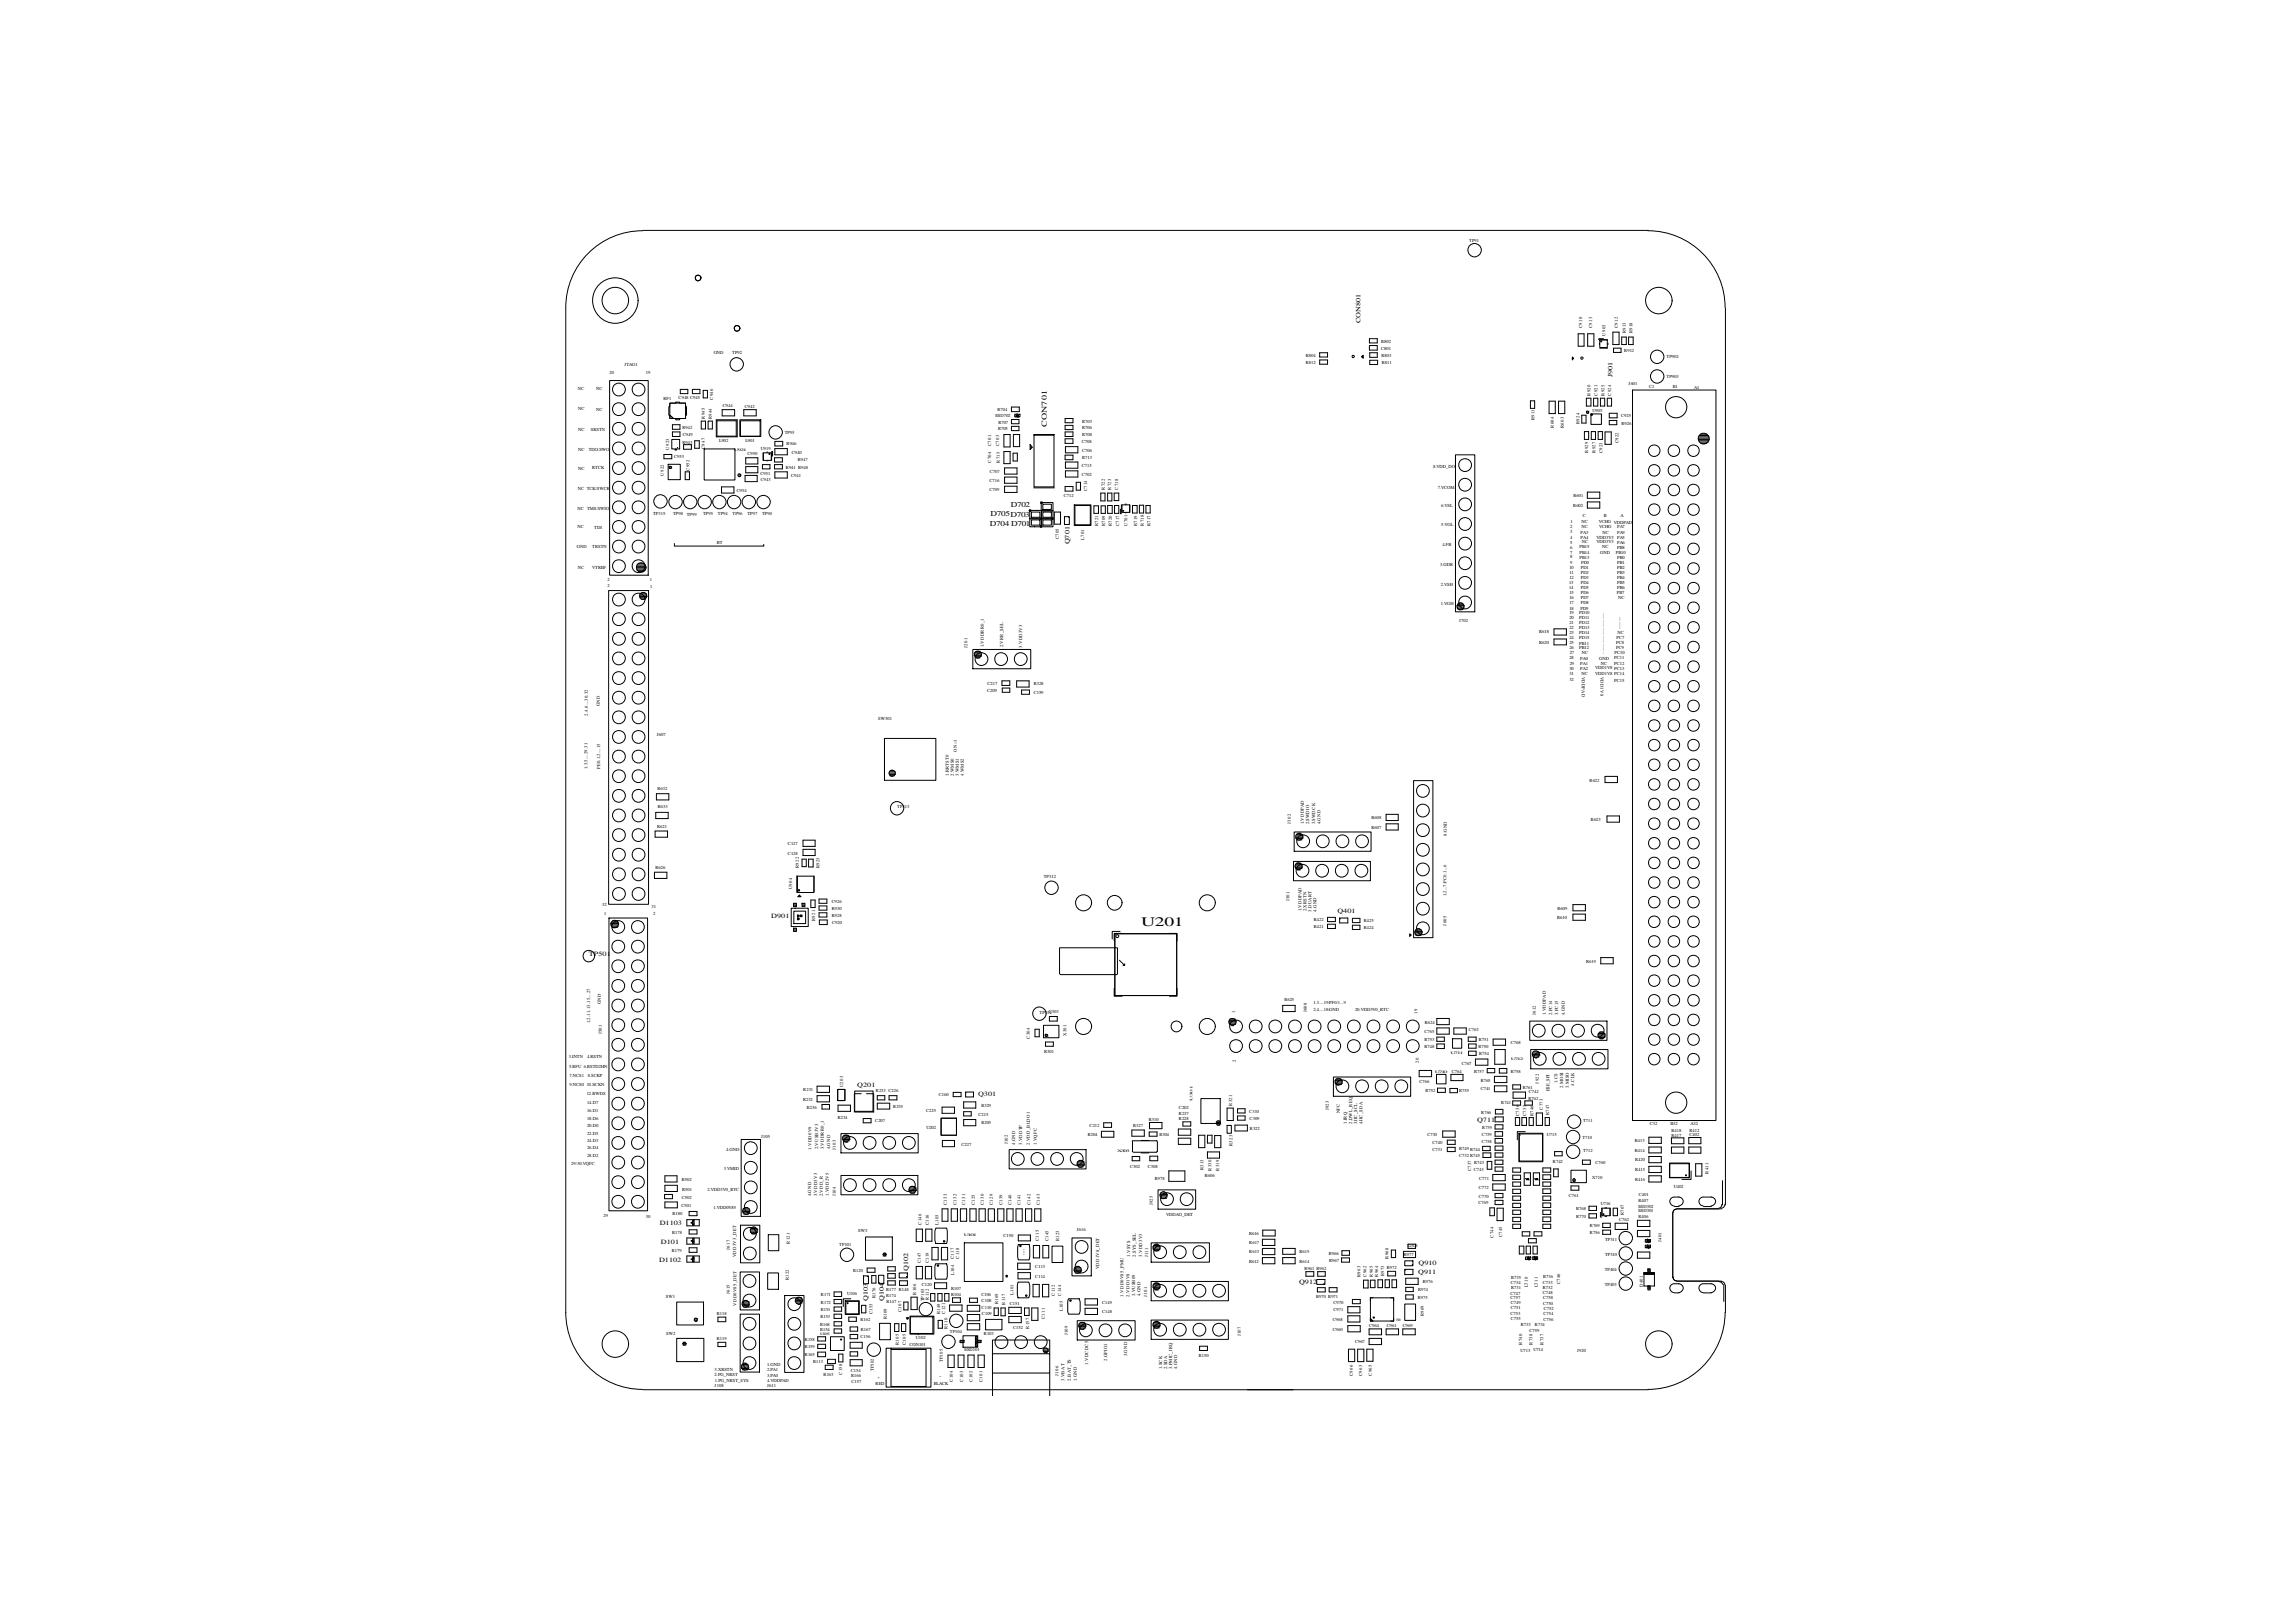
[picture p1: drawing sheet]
<svg xmlns="http://www.w3.org/2000/svg" width="297mm" height="210mm" viewBox="0 0 297 210" stroke-linecap="round" stroke-linejoin="round" font-family="sans-serif">
<defs><g id="words">
<text font-size="1.7" x="147.6" y="119.9">U201</text>
<g font-size="1">
<text x="135.4" y="55.2" transform="rotate(-90 135.4 55.2)">CON701</text>
<text x="130.8" y="65.7">D702</text>
<text x="128.1" y="68.1">D704 D701</text>
<text x="128.1" y="66.8">D705D703</text>
</g>
<g font-size=".8">
<text x="176" y="41.8" transform="rotate(-90 176 41.8)">CON801</text>
<text x="208.6" y="48.8" transform="rotate(-90 208.6 48.8)">J901</text>
<text x="138.3" y="70.5" transform="rotate(-90 138.3 70.5)">Q701</text>
<text x="99.8" y="118.8">D901</text>
<text x="173" y="118.2">Q401</text>
<text x="76.2" y="123.8">TP501</text>
<text x="110.9" y="140.7">Q201</text>
<text x="126.5" y="141.9">Q301</text>
<text x="191.1" y="145.2">Q711</text>
<text x="85.3" y="158.5">D1103</text>
<text x="85.5" y="161">D101</text>
<text x="85.3" y="163.3">D1102</text>
<text x="117.5" y="164.4" transform="rotate(-90 117.5 164.4)">Q102</text>
<text x="168.1" y="166.2">Q912</text>
<text x="183.5" y="164.8">Q911</text>
<text x="183.5" y="163.7">Q910</text>
<text x="112.3" y="168.4" transform="rotate(-90 112.3 168.4)">Q103</text>
<text x="114.3" y="168.4" transform="rotate(-90 114.3 168.4)">Q104</text>
</g>
<g font-size=".6">
<text x="190.1" y="31.3">TP91</text>
<text x="80.8" y="47.4">JTAG1</text>
<text x="92.3" y="45.8">GND</text>
<text x="94.7" y="45.8">TP92</text>
<text x="169" y="46.2">R804</text>
<text x="169" y="47.1">R812</text>
<text x="178.7" y="45.3">C801</text>
<text x="178.7" y="44.3">R802</text>
<text x="178.7" y="46.2">R803</text>
<text x="178.8" y="47.1">R811</text>
<text x="204.7" y="42.4" transform="rotate(-90 204.7 42.4)">C910</text>
<text x="206" y="42.4" transform="rotate(-90 206 42.4)">C913</text>
<text x="207.7" y="43.4" transform="rotate(-90 207.7 43.4)">U903</text>
<text x="209.3" y="42.4" transform="rotate(-90 209.3 42.4)">C912</text>
<text x="210.1" y="45.5">R912</text>
<text x="210.4" y="43.1" transform="rotate(-90 210.4 43.1)">R913</text>
<text x="211.2" y="43.1" transform="rotate(-90 211.2 43.1)">R918</text>
<text x="215.6" y="46.4">TP902</text>
<text x="74.8" y="50.5">NC</text>
<text x="74.8" y="53.1">NC</text>
<text x="77.1" y="50.5">NC</text>
<text x="77.1" y="53.1">NC</text>
<text x="78.9" y="48.4">20</text>
<text x="83.6" y="48.4">19</text>
<text x="85.9" y="51.7">RF1</text>
<text x="87.8" y="51.7">C948 C945</text>
<text x="92.2" y="51.7" transform="rotate(-90 92.2 51.7)">C946</text>
<text x="93.5" y="52.7">C944</text>
<text x="96.4" y="52.8">C942</text>
<text x="128.8" y="54">ESD702</text>
<text x="129" y="53.1">R704</text>
<text x="205.8" y="51.2" transform="rotate(-90 205.8 51.2)">R920</text>
<text x="206" y="53.3">U905</text>
<text x="206.7" y="51.2" transform="rotate(-90 206.7 51.2)">C921</text>
<text x="207.6" y="51.2" transform="rotate(-90 207.6 51.2)">R925</text>
<text x="208.4" y="51.2" transform="rotate(-90 208.4 51.2)">C924</text>
<text x="209.7" y="54">C925</text>
<text x="210.7" y="49.9">J601</text>
<text x="213.4" y="50.3">C1</text>
<text x="215.6" y="48.9">TP903</text>
<text x="216.4" y="50.3">B1</text>
<text x="219.2" y="50.3">A1</text>
<text x="74.8" y="58.3">NC</text>
<text x="74.8" y="55.8">NC</text>
<text x="76.2" y="58.3">TDO/SWO</text>
<text x="76.5" y="55.8">SRSTN</text>
<text x="86.6" y="58.2" transform="rotate(-90 86.6 58.2)">U923</text>
<text x="87.2" y="59.3">C953</text>
<text x="88.3" y="55.5">R942</text>
<text x="88.3" y="57.4">R943</text>
<text x="88.3" y="56.4">C949</text>
<text x="91.2" y="58.1" transform="rotate(-90 91.2 58.1)">C947</text>
<text x="91.2" y="54.2" transform="rotate(-90 91.2 54.2)">R945</text>
<text x="92.1" y="54.2" transform="rotate(-90 92.1 54.2)">R944</text>
<text x="93" y="57.2">L902</text>
<text x="96.4" y="57.2">L901</text>
<text x="96.7" y="58.9">C950</text>
<text x="98.4" y="58.2">U919</text>
<text x="101.5" y="56.1">TP93</text>
<text x="101.8" y="57.6">R946</text>
<text x="102.4" y="58.7">C940</text>
<text x="103.2" y="59.6">R947</text>
<text x="128.2" y="59.9" transform="rotate(-90 128.2 59.9)">C704</text>
<text x="128.2" y="57.7" transform="rotate(-90 128.2 57.7)">C701</text>
<text x="129.1" y="55.6">R705</text>
<text x="129.2" y="54.8">R707</text>
<text x="129.2" y="57.7" transform="rotate(-90 129.2 57.7)">C703</text>
<text x="129.4" y="59.9" transform="rotate(-90 129.4 59.9)">R715</text>
<text x="140" y="57.3">C708</text>
<text x="140" y="59.4">R713</text>
<text x="140" y="58.4">C706</text>
<text x="140" y="54.7">R703</text>
<text x="140" y="55.6">R706</text>
<text x="140" y="56.4">R708</text>
<text x="198.5" y="54.4" transform="rotate(-90 198.5 54.4)">R911</text>
<text x="201" y="55.3" transform="rotate(-90 201 55.3)">R604</text>
<text x="202.3" y="55.4" transform="rotate(-90 202.3 55.4)">R603</text>
<text x="204.3" y="54.9" transform="rotate(-90 204.3 54.9)">R924</text>
<text x="205.5" y="58.6" transform="rotate(-90 205.5 58.6)">R929</text>
<text x="206.4" y="58.6" transform="rotate(-90 206.4 58.6)">R927</text>
<text x="207.3" y="58.6" transform="rotate(-90 207.3 58.6)">C923</text>
<text x="209.4" y="57.4" transform="rotate(-90 209.4 57.4)">C922</text>
<text x="209.8" y="55">R926</text>
<text x="74.7" y="66">NC TMS/SWIO</text>
<text x="74.8" y="63.4">NC TCK/SWCK</text>
<text x="74.8" y="60.8">NC</text>
<text x="76.6" y="60.7">RTCK</text>
<text x="85.9" y="61.6" transform="rotate(-90 85.9 61.6)">U922</text>
<text x="89.2" y="60.9" transform="rotate(-90 89.2 60.9)">C952</text>
<text x="95.3" y="63.7">C954</text>
<text x="98.4" y="61.5">C951</text>
<text x="98.4" y="62.2">C943</text>
<text x="101.7" y="60.7">R941 R948</text>
<text x="102.4" y="61.7">C941</text>
<text x="128" y="62.3">C716</text>
<text x="128" y="63.5">C709</text>
<text x="128.1" y="61.2">C707</text>
<text x="137.6" y="64.3">C712</text>
<text x="140" y="60.5">C715</text>
<text x="140" y="61.6">C702</text>
<text x="140.6" y="63.6" transform="rotate(-90 140.6 63.6)">C714</text>
<text x="142.9" y="63.4" transform="rotate(-90 142.9 63.4)">R722</text>
<text x="143.8" y="63.4" transform="rotate(-90 143.8 63.4)">R723</text>
<text x="144.7" y="63.4" transform="rotate(-90 144.7 63.4)">C718</text>
<text x="185.4" y="60.6">8.VDD_DO</text>
<text x="186" y="63.2">7.VCOM</text>
<text x="186.4" y="65.6">6.VSL</text>
<text x="203.5" y="65.5">R602</text>
<text x="203.6" y="64.4">R601</text>
<text x="74.6" y="70.9">GND</text>
<text x="74.7" y="68.4">NC</text>
<text x="76.6" y="71">TRSTN</text>
<text x="76.9" y="68.4">TDI</text>
<text x="84.5" y="66.6">TP315</text>
<text x="87.1" y="66.6">TP98</text>
<text x="88.9" y="66.8">TP99</text>
<text x="91" y="66.6">TP95</text>
<text x="92.8" y="70.5">BT</text>
<text x="92.9" y="66.6">TP94</text>
<text x="94.8" y="66.6">TP96</text>
<text x="96.7" y="66.6">TP97</text>
<text x="98.6" y="66.6">TP90</text>
<text x="137" y="69.8" transform="rotate(-90 137 69.8)">C705</text>
<text x="140.3" y="69.8" transform="rotate(-90 140.3 69.8)">L701</text>
<text x="142.1" y="68.1" transform="rotate(-90 142.1 68.1)">R721</text>
<text x="143" y="68.1" transform="rotate(-90 143 68.1)">R709</text>
<text x="143.8" y="68.1" transform="rotate(-90 143.8 68.1)">R720</text>
<text x="144.8" y="68.1" transform="rotate(-90 144.8 68.1)">C717</text>
<text x="145.9" y="68" transform="rotate(-90 145.9 68)">U701</text>
<text x="147.1" y="68.1" transform="rotate(-90 147.1 68.1)">R719</text>
<text x="148" y="68" transform="rotate(-90 148 68)">R718</text>
<text x="148.8" y="68.1" transform="rotate(-90 148.8 68.1)">R717</text>
<text x="186.4" y="68.1">5.VGL</text>
<text x="186.6" y="70.7">4.FB</text>
<text x="203.1" y="69">3</text>
<text x="203.1" y="69.7">4</text>
<text x="203.1" y="70.4">5</text>
<text x="203.1" y="71">6</text>
<text x="203.1" y="71.6">7</text>
<text x="203.2" y="68.3">2</text>
<text x="203.2" y="67.7">1</text>
<text x="204.3" y="71.6">PB14</text>
<text x="204.3" y="71">PB15</text>
<text x="204.5" y="69.1">PA3</text>
<text x="204.5" y="69.7">PA4</text>
<text x="204.6" y="67.7">NC</text>
<text x="204.6" y="68.4">NC</text>
<text x="204.6" y="70.3">NC</text>
<text x="204.8" y="66.9">C</text>
<text x="206.5" y="69.7">VDD3V3</text>
<text x="206.5" y="70.3">VDD3V3</text>
<text x="206.8" y="67.7">VCHG VDDPAD</text>
<text x="206.9" y="68.4">VCHG</text>
<text x="207" y="71.6">GND</text>
<text x="207.3" y="71">NC</text>
<text x="207.3" y="69.1">NC</text>
<text x="207.5" y="66.9">B</text>
<text x="209" y="71.6">PB10</text>
<text x="209.2" y="69.1">PA9</text>
<text x="209.2" y="68.4">PA7</text>
<text x="209.2" y="69.7">PA5</text>
<text x="209.2" y="70.4">PA6</text>
<text x="209.2" y="71">PB8</text>
<text x="209.6" y="66.9">A</text>
<text x="74.8" y="73.6">NC</text>
<text x="76.6" y="73.6">VTREF</text>
<text x="78.6" y="75.2">2</text>
<text x="78.6" y="76">2</text>
<text x="84.1" y="75.2">1</text>
<text x="84.1" y="76">1</text>
<text x="186.3" y="73.2">3.GDR</text>
<text x="186.4" y="75.8">2.VSH</text>
<text x="203" y="75.6">13</text>
<text x="203" y="76.3">14</text>
<text x="203" y="74.3">11</text>
<text x="203" y="73.7">10</text>
<text x="203" y="74.9">12</text>
<text x="203" y="76.9">15</text>
<text x="203" y="77.5">16</text>
<text x="203.1" y="72.2">8</text>
<text x="203.1" y="73">9</text>
<text x="204.3" y="72.3">PB13</text>
<text x="204.5" y="73.6">PD1</text>
<text x="204.5" y="74.3">PD2</text>
<text x="204.5" y="74.9">PD3</text>
<text x="204.5" y="75.6">PD4</text>
<text x="204.5" y="76.3">PD5</text>
<text x="204.5" y="76.8">PD6</text>
<text x="204.5" y="77.5">PD7</text>
<text x="204.6" y="73">PD0</text>
<text x="209.2" y="76.8">PB7</text>
<text x="209.2" y="72.3">PB0</text>
<text x="209.2" y="73">PB1</text>
<text x="209.2" y="73.6">PB2</text>
<text x="209.2" y="74.2">PB3</text>
<text x="209.2" y="74.9">PB4</text>
<text x="209.2" y="76.2">PB6</text>
<text x="209.2" y="75.5">PB5</text>
<text x="209.3" y="77.5">NC</text>
<text x="125.2" y="83.8" transform="rotate(-90 125.2 83.8)">J201</text>
<text x="127.3" y="83.8" transform="rotate(-90 127.3 83.8)">1.VDDRR0_1</text>
<text x="129.8" y="83.8" transform="rotate(-90 129.8 83.8)">2.VRR_SEL</text>
<text x="132.2" y="83.8" transform="rotate(-90 132.2 83.8)">3.VDD3V3</text>
<text x="186.4" y="78.3">1.VGH</text>
<text x="188.8" y="80.4">J702</text>
<text x="199.1" y="82">R618</text>
<text x="199.1" y="83.3">R620</text>
<text x="203" y="78.2">17</text>
<text x="203" y="78.9">18</text>
<text x="203" y="79.5">19</text>
<text x="203" y="80.2">20</text>
<text x="203" y="80.8">21</text>
<text x="203" y="81.4">22</text>
<text x="203" y="82.1">23</text>
<text x="203" y="82.7">24</text>
<text x="203" y="83.4">25</text>
<text x="204.3" y="79.5">PD10</text>
<text x="204.3" y="80.2">PD11</text>
<text x="204.3" y="80.8">PD12</text>
<text x="204.3" y="81.4">PD13</text>
<text x="204.3" y="82.1">PD14</text>
<text x="204.3" y="82.7">PD15</text>
<text x="204.3" y="83.4">PB11</text>
<text x="204.5" y="78.9">PD9</text>
<text x="204.5" y="78.2">PD8</text>
<text x="209.1" y="83.3">PC8</text>
<text x="209.1" y="82.7">PC7</text>
<text x="209.3" y="82.1">NC</text>
<text x="127.7" y="89.6">C209</text>
<text x="127.8" y="88.6">C217</text>
<text x="133.7" y="88.7">R328</text>
<text x="133.7" y="89.8">C159</text>
<text x="203" y="86.7">30</text>
<text x="203" y="87.3">31</text>
<text x="203" y="88.2">32</text>
<text x="203" y="84">26</text>
<text x="203" y="85.3">28</text>
<text x="203.1" y="86">29</text>
<text x="203.1" y="84.7">27</text>
<text x="204.3" y="84">PB12</text>
<text x="204.4" y="85.4">PA0</text>
<text x="204.4" y="86">PA1</text>
<text x="204.4" y="86.7">PA2</text>
<text x="204.6" y="87.3">NC</text>
<text x="204.6" y="87.6" transform="rotate(90 204.6 87.6)">VDDPAD</text>
<text x="204.6" y="84.7">NC</text>
<text x="206.4" y="86.6">VDD1V8 PC13</text>
<text x="206.4" y="87.3">VDD1V8 PC14</text>
<text x="206.9" y="85.4">GND</text>
<text x="207.1" y="87.6" transform="rotate(90 207.1 87.6)">VDD1V8</text>
<text x="207.1" y="86">NC</text>
<text x="207.5" y="84.6" transform="rotate(-90 207.5 84.6)">....................................</text>
<text x="208.8" y="85.3">PC11</text>
<text x="208.8" y="86">PC12</text>
<text x="208.8" y="88.2">PC15</text>
<text x="208.9" y="84.7">PC10</text>
<text x="209.1" y="84">PC9</text>
<text x="76" y="92.6" transform="rotate(-90 76 92.6)">2.4.6....30.32</text>
<text x="77.6" y="91.4" transform="rotate(-90 77.6 91.4)">GND</text>
<text x="85" y="95.2">J607</text>
<text x="113.6" y="93.1">SW301</text>
<text x="76" y="99.5" transform="rotate(-90 76 99.5)">1.3.5....29.31</text>
<text x="77.6" y="99.5" transform="rotate(-90 77.6 99.5)">PE0.1.2....15</text>
<text x="122.8" y="100.4" transform="rotate(-90 122.8 100.4)">1.RRTST0</text>
<text x="123.4" y="100.4" transform="rotate(-90 123.4 100.4)">2.WMS0</text>
<text x="123.8" y="97.3" transform="rotate(-90 123.8 97.3)">ON=1</text>
<text x="124" y="100.4" transform="rotate(-90 124 100.4)">3.WMS1</text>
<text x="124.7" y="100.4" transform="rotate(-90 124.7 100.4)">4.WMS2</text>
<text x="205.7" y="101.1">R622</text>
<text x="85" y="107.2">R621</text>
<text x="85" y="102.2">R632</text>
<text x="85.1" y="104.6">R633</text>
<text x="116.1" y="104.6">TP313</text>
<text x="167" y="106.6" transform="rotate(-90 167 106.6)">J302</text>
<text x="168.7" y="106.7" transform="rotate(-90 168.7 106.7)">1.VDDPAD</text>
<text x="169.4" y="106.7" transform="rotate(-90 169.4 106.7)">2.SWDIO</text>
<text x="170.1" y="106.7" transform="rotate(-90 170.1 106.7)">3.SWDCK</text>
<text x="170.9" y="106.7" transform="rotate(-90 170.9 106.7)">4.GND</text>
<text x="177.4" y="107.3">R607</text>
<text x="177.4" y="105.9">R608</text>
<text x="205.8" y="106.3">R623</text>
<text x="84.8" y="112.4">R626</text>
<text x="101.9" y="109.3">C127</text>
<text x="101.9" y="110.6">C128</text>
<text x="103.3" y="112.3" transform="rotate(-90 103.3 112.3)">R922</text>
<text x="106" y="112.4" transform="rotate(-90 106 112.4)">R923</text>
<text x="135" y="113.7">TP312</text>
<text x="187.2" y="108.2" transform="rotate(-90 187.2 108.2)">8:GND</text>
<text x="77.9" y="117.3">32</text>
<text x="78.1" y="118.5">1</text>
<text x="84.3" y="117.4">31</text>
<text x="84.5" y="118.5">2</text>
<text x="102.5" y="115.1" transform="rotate(-90 102.5 115.1)">U904</text>
<text x="105.5" y="119.2" transform="rotate(-90 105.5 119.2)">R921</text>
<text x="107.6" y="116.9">C926</text>
<text x="107.6" y="118.7">R928</text>
<text x="107.6" y="117.8">R930</text>
<text x="107.7" y="119.6">C920</text>
<text x="166.8" y="116.6" transform="rotate(-90 166.8 116.6)">J301</text>
<text x="168.4" y="118" transform="rotate(-90 168.4 118)">1.VDDPAD</text>
<text x="169" y="118" transform="rotate(-90 169 118)">2.XRSTN</text>
<text x="169.7" y="118" transform="rotate(-90 169.7 118)">3.DUART</text>
<text x="170" y="119.2">R422</text>
<text x="170.3" y="118" transform="rotate(-90 170.3 118)">4.GND</text>
<text x="176.4" y="119.4">R425</text>
<text x="187.2" y="119.8" transform="rotate(-90 187.2 119.8)">J605</text>
<text x="187.2" y="116" transform="rotate(-90 187.2 116)">1.2...7:PC0.1...6</text>
<text x="201.5" y="118.9">R610</text>
<text x="201.5" y="117.7">R609</text>
<text x="170" y="120.1">R421</text>
<text x="176.4" y="120.3">R424</text>
<text x="205.2" y="124.6">R619</text>
<text x="77.7" y="130" transform="rotate(-90 77.7 130)">GND</text>
<text x="134.5" y="131.2">TP314</text>
<text x="135.7" y="131.1">C303</text>
<text x="159.8" y="131" transform="rotate(-90 159.8 131)">1</text>
<text x="166.2" y="129.6">R625</text>
<text x="169.1" y="131" transform="rotate(-90 169.1 131)">J608</text>
<text x="169.9" y="130.8">2.4....18:GND</text>
<text x="169.9" y="129.9">1.3....19:PF0/1...9</text>
<text x="175.3" y="130.8">20.VDD3V0_RTC</text>
<text x="183.4" y="131.2" transform="rotate(-90 183.4 131.2)">19</text>
<text x="198.7" y="131.4" transform="rotate(-90 198.7 131.4)">J612</text>
<text x="200" y="131.4" transform="rotate(-90 200 131.4)">1.VDDPAD</text>
<text x="200.8" y="131.4" transform="rotate(-90 200.8 131.4)">2.PC14</text>
<text x="201.6" y="131.4" transform="rotate(-90 201.6 131.4)">3.PC15</text>
<text x="202.4" y="131.4" transform="rotate(-90 202.4 131.4)">4.GND</text>
<text x="73.6" y="137">3.INTN</text>
<text x="75.9" y="136.9">4.RSTN</text>
<text x="76.4" y="132.4" transform="rotate(-90 76.4 132.4)">1.2.11.13.15....27</text>
<text x="77.9" y="133.9" transform="rotate(-90 77.9 133.9)">J501</text>
<text x="133.2" y="134.4" transform="rotate(-90 133.2 134.4)">C304</text>
<text x="135.1" y="136.2">R301</text>
<text x="138" y="134" transform="rotate(-90 138 134)">X301</text>
<text x="159.9" y="137.4" transform="rotate(-90 159.9 137.4)">2</text>
<text x="183.6" y="137.6" transform="rotate(-90 183.6 137.6)">20</text>
<text x="184.3" y="133.7">C765</text>
<text x="184.3" y="135.6">R748</text>
<text x="184.3" y="134.7">R753</text>
<text x="184.3" y="132.5">R624</text>
<text x="189.1" y="137.8">C767</text>
<text x="190" y="133.4">C763</text>
<text x="191.3" y="135.6">R750</text>
<text x="191.3" y="134.7">R751</text>
<text x="191.3" y="136.5">R754</text>
<text x="195.5" y="135.1">C768</text>
<text x="73.6" y="138.2">5.RFU 6.RSTD2HN</text>
<text x="73.7" y="140.6">9.NCS0</text>
<text x="73.7" y="139.4">7.NCS1</text>
<text x="75.9" y="140.6">10.SCKN</text>
<text x="75.9" y="141.7">12.RWDS</text>
<text x="75.9" y="142.8">14.D7</text>
<text x="75.9" y="143.9">16.D1</text>
<text x="76" y="139.3">8.SCKP</text>
<text x="103.9" y="142.5">R232</text>
<text x="103.9" y="141.2">R231</text>
<text x="104.4" y="143.5">R236</text>
<text x="109.1" y="140.7" transform="rotate(-90 109.1 140.7)">U203</text>
<text x="113.3" y="141.3">R233 C226</text>
<text x="115.6" y="143.4">R235</text>
<text x="119.8" y="143.9">C225</text>
<text x="121.5" y="141.9">C160</text>
<text x="127" y="143.3">R329</text>
<text x="152.5" y="143.5">C202</text>
<text x="159.4" y="143.1" transform="rotate(-90 159.4 143.1)">R321</text>
<text x="171.9" y="143.7" transform="rotate(-90 171.9 143.7)">J923</text>
<text x="183.6" y="140.1">C766</text>
<text x="184.4" y="141.4">R752</text>
<text x="187.8" y="138.8">C764</text>
<text x="188.8" y="141.4">R755</text>
<text x="190.7" y="138.8">R757</text>
<text x="191.6" y="141.1">C741</text>
<text x="191.6" y="140">R765</text>
<text x="194.2" y="142.9">R741</text>
<text x="195.5" y="138.8">R758</text>
<text x="197" y="140.9">R761</text>
<text x="197.7" y="142.3">R762</text>
<text x="197.8" y="141.4">C742</text>
<text x="199.1" y="140.2" transform="rotate(-90 199.1 140.2)">J922</text>
<text x="199.6" y="143.6" transform="rotate(-90 199.6 143.6)">C773</text>
<text x="200.4" y="141.2" transform="rotate(-90 200.4 141.2)">ESE_SPI</text>
<text x="201.5" y="140.2" transform="rotate(-90 201.5 140.2)">1.CS</text>
<text x="202.2" y="140.8" transform="rotate(-90 202.2 140.8)">2.MOSI</text>
<text x="202.9" y="140.8" transform="rotate(-90 202.9 140.8)">3.MISO</text>
<text x="203.7" y="140.5" transform="rotate(-90 203.7 140.5)">4.CLK</text>
<text x="75.9" y="144.9">18.D6</text>
<text x="75.9" y="145.9">20.D0</text>
<text x="75.9" y="146.8">22.D5</text>
<text x="75.9" y="147.8">24.D3</text>
<text x="75.9" y="148.7">26.D4</text>
<text x="75.9" y="149.7">28.D2</text>
<text x="93.9" y="148.9">4.GND</text>
<text x="98.5" y="147.3">J105</text>
<text x="105" y="148.8" transform="rotate(-90 105 148.8)">1.VDD0V9</text>
<text x="105.8" y="148.7" transform="rotate(-90 105.8 148.7)">2.VUSB3V3</text>
<text x="106.6" y="148.7" transform="rotate(-90 106.6 148.7)">3.VDDRR0_1</text>
<text x="107.4" y="148.7" transform="rotate(-90 107.4 148.7)">4.GND</text>
<text x="108.1" y="148.8" transform="rotate(-90 108.1 148.8)">J103</text>
<text x="108.4" y="144.8">R234</text>
<text x="113.2" y="145.3">C207</text>
<text x="119.8" y="146.1">U202</text>
<text x="124.4" y="148.3">C227</text>
<text x="126.6" y="144.4">C215</text>
<text x="127" y="145.5">R205</text>
<text x="130.4" y="148.1" transform="rotate(-90 130.4 148.1)">J102</text>
<text x="131.3" y="148.2" transform="rotate(-90 131.3 148.2)">4.GND</text>
<text x="132.2" y="148.2" transform="rotate(-90 132.2 148.2)">3.VDDTP</text>
<text x="133.2" y="148.2" transform="rotate(-90 133.2 148.2)">2.VDD_BLDO1</text>
<text x="134.2" y="148.2" transform="rotate(-90 134.2 148.2)">1.VQFC</text>
<text x="140.7" y="147">R204</text>
<text x="141" y="145.9">C212</text>
<text x="146.6" y="145.9">R327</text>
<text x="148.6" y="145">R310</text>
<text x="150" y="147">R304</text>
<text x="152.5" y="144.2">R237</text>
<text x="152.5" y="144.9">R228</text>
<text x="159.5" y="148.3" transform="rotate(-90 159.5 148.3)">R323</text>
<text x="161.6" y="144">C310</text>
<text x="161.7" y="144.9">C309</text>
<text x="161.7" y="146.2">R322</text>
<text x="173.4" y="144.1" transform="rotate(-90 173.4 144.1)">NFC</text>
<text x="174.2" y="145.5" transform="rotate(-90 174.2 145.5)">1.IRQ</text>
<text x="174.9" y="145.5" transform="rotate(-90 174.9 145.5)">2.DWL_REQ</text>
<text x="175.6" y="145.5" transform="rotate(-90 175.6 145.5)">3.IIC_SCL</text>
<text x="176.3" y="145.5" transform="rotate(-90 176.3 145.5)">4.IIC_SDA</text>
<text x="184.7" y="147">C730</text>
<text x="185.3" y="148.9">C731</text>
<text x="185.3" y="148.1">C740</text>
<text x="188.8" y="148.9">R749 R744</text>
<text x="188.8" y="149.7">C732 R745</text>
<text x="191.6" y="144.2">R766</text>
<text x="191.7" y="147.9">C738</text>
<text x="191.7" y="147">C739</text>
<text x="191.8" y="146.1">R739</text>
<text x="196.6" y="144.4" transform="rotate(-90 196.6 144.4)">C736</text>
<text x="197.4" y="144.4" transform="rotate(-90 197.4 144.4)">C735</text>
<text x="198.4" y="144.5" transform="rotate(-90 198.4 144.5)">R746</text>
<text x="200.1" y="147">U715</text>
<text x="200.4" y="144.3" transform="rotate(-90 200.4 144.3)">R747</text>
<text x="204.7" y="147.5">T710</text>
<text x="204.8" y="149">T712</text>
<text x="204.8" y="145.3">T711</text>
<text x="211.5" y="149.1">R414</text>
<text x="211.5" y="147.8">R413</text>
<text x="213.4" y="145.6">C32</text>
<text x="216.1" y="145.6">B32</text>
<text x="216.2" y="146.4">R418</text>
<text x="216.2" y="147.1">R417</text>
<text x="218.6" y="147">C402</text>
<text x="218.6" y="146.4">R412</text>
<text x="218.7" y="145.6">A32</text>
<text x="73.9" y="150.8">29/30.VQFC</text>
<text x="88.2" y="155.2">C502</text>
<text x="88.2" y="152.9">R502</text>
<text x="88.3" y="154.1">R501</text>
<text x="91.5" y="154.1">2.VDD3V0_RTC</text>
<text x="93.6" y="151.4">3.VMID</text>
<text x="104.9" y="154.8" transform="rotate(-90 104.9 154.8)">4.GND</text>
<text x="105.7" y="154.8" transform="rotate(-90 105.7 154.8)">3.VDD3V3</text>
<text x="106.5" y="154.8" transform="rotate(-90 106.5 154.8)">2.VDD_R</text>
<text x="107.2" y="154.8" transform="rotate(-90 107.2 154.8)">1.VDD2V5</text>
<text x="108.1" y="154.8" transform="rotate(-90 108.1 154.8)">J104</text>
<text x="122.5" y="155.9" transform="rotate(-90 122.5 155.9)">C133</text>
<text x="123.7" y="155.9" transform="rotate(-90 123.7 155.9)">C132</text>
<text x="124.9" y="155.9" transform="rotate(-90 124.9 155.9)">C131</text>
<text x="126.1" y="156" transform="rotate(-90 126.1 156)">C125</text>
<text x="127.3" y="155.9" transform="rotate(-90 127.3 155.9)">C130</text>
<text x="128.4" y="155.9" transform="rotate(-90 128.4 155.9)">C129</text>
<text x="129.7" y="156" transform="rotate(-90 129.7 156)">C139</text>
<text x="130.9" y="156" transform="rotate(-90 130.9 156)">C140</text>
<text x="132" y="156" transform="rotate(-90 132 156)">C141</text>
<text x="133.3" y="155.9" transform="rotate(-90 133.3 155.9)">C142</text>
<text x="134.5" y="155.9" transform="rotate(-90 134.5 155.9)">C143</text>
<text x="146.2" y="151.1">C302</text>
<text x="148.5" y="151.1">C308</text>
<text x="149.1" y="156" transform="rotate(-90 149.1 156)">J925</text>
<text x="149.4" y="152.7">R978</text>
<text x="155.7" y="151.4" transform="rotate(-90 155.7 151.4)">R313</text>
<text x="155.9" y="152.4">R606</text>
<text x="156.7" y="151.5" transform="rotate(-90 156.7 151.5)">R330</text>
<text x="157.7" y="151.5" transform="rotate(-90 157.7 151.5)">R319</text>
<text x="190.3" y="151.6" transform="rotate(-90 190.3 151.6)">C737</text>
<text x="190.7" y="151.5">C743</text>
<text x="190.7" y="150.6">R743</text>
<text x="191.3" y="155.8">C769</text>
<text x="191.3" y="155">C770</text>
<text x="191.3" y="153.9">C772</text>
<text x="191.3" y="152.8">C771</text>
<text x="200.9" y="150.6">R742</text>
<text x="202.9" y="155">C761</text>
<text x="206" y="152.6">X710</text>
<text x="206.4" y="150.7">C760</text>
<text x="207.1" y="155.9">U716</text>
<text x="211.5" y="151.5">R415</text>
<text x="211.5" y="152.8">R416</text>
<text x="211.5" y="150.3">R420</text>
<text x="212" y="155.5">R407</text>
<text x="212" y="154.8">C401</text>
<text x="216.5" y="153.7">U402</text>
<text x="221" y="151.9" transform="rotate(-90 221 151.9)">R411</text>
<text x="78.1" y="157.5">29</text>
<text x="83.6" y="157.7">30</text>
<text x="87" y="159.7">R178</text>
<text x="87" y="157.3">R180</text>
<text x="88.2" y="156.2">C501</text>
<text x="92.3" y="156.5">1.VDD0V85</text>
<text x="94.4" y="161.7" transform="rotate(-90 94.4 161.7)">J617</text>
<text x="102.2" y="161" transform="rotate(-90 102.2 161)">R121</text>
<text x="108.6" y="161.2">TP101</text>
<text x="111" y="159.5">SW3</text>
<text x="119.2" y="158.5" transform="rotate(-90 119.2 158.5)">C146</text>
<text x="120.2" y="158.6" transform="rotate(-90 120.2 158.6)">C116</text>
<text x="121.4" y="158.5" transform="rotate(-90 121.4 158.5)">L103</text>
<text x="129.8" y="160.1">C150</text>
<text x="134.4" y="160.6" transform="rotate(-90 134.4 160.6)">C115</text>
<text x="135.6" y="160.6" transform="rotate(-90 135.6 160.6)">C145</text>
<text x="137" y="160.6" transform="rotate(-90 137 160.6)">R123</text>
<text x="139.3" y="159.4">J616</text>
<text x="150.9" y="157.4">VDDAO_DET</text>
<text x="161.6" y="159.8">R616</text>
<text x="161.6" y="161.1">R617</text>
<text x="183.4" y="161.1" transform="rotate(-180 183.4 161.1)">C972</text>
<text x="193.2" y="160.2" transform="rotate(-90 193.2 160.2)">C744</text>
<text x="194.4" y="160.1" transform="rotate(-90 194.4 160.1)">C745</text>
<text x="203.9" y="157.6">R770</text>
<text x="203.9" y="156.6">R768</text>
<text x="205.7" y="158.8">R769</text>
<text x="205.7" y="159.7">R756</text>
<text x="207.6" y="160.6">TP311</text>
<text x="209.5" y="158">C762</text>
<text x="210.1" y="157.3" transform="rotate(-90 210.1 157.3)">R767</text>
<text x="212" y="157.6">R406</text>
<text x="212" y="156.3">ESD302</text>
<text x="212" y="156.9">ESD301</text>
<text x="215" y="160.8" transform="rotate(-90 215 160.8)">J401</text>
<text x="86.9" y="162">R179</text>
<text x="94.4" y="167.5" transform="rotate(-90 94.4 167.5)">J615</text>
<text x="95.2" y="162.7" transform="rotate(-90 95.2 162.7)">VDD3V3_DET</text>
<text x="102.1" y="165.7" transform="rotate(-90 102.1 165.7)">R122</text>
<text x="106.2" y="167.7">R171</text>
<text x="109.6" y="167.6">U106</text>
<text x="110.4" y="164.6">R120</text>
<text x="113.3" y="168" transform="rotate(-90 113.3 168)">R176</text>
<text x="114.6" y="167.1">R177 R148</text>
<text x="114.6" y="167.8">R174</text>
<text x="118.5" y="167.6" transform="rotate(-90 118.5 167.6)">R106</text>
<text x="119.1" y="163.5" transform="rotate(-90 119.1 163.5)">C147</text>
<text x="119.3" y="166.5">C120</text>
<text x="120.2" y="163.5" transform="rotate(-90 120.2 163.5)">C119</text>
<text x="123.1" y="167.7">R104</text>
<text x="123.1" y="166.9">R107</text>
<text x="123.4" y="162.9" transform="rotate(-90 123.4 162.9)">C117</text>
<text x="123.4" y="165" transform="rotate(-90 123.4 165)">L104</text>
<text x="124.1" y="162.9" transform="rotate(-90 124.1 162.9)">C118</text>
<text x="127" y="167.7">C106</text>
<text x="131.1" y="167.6" transform="rotate(-90 131.1 167.6)">L101</text>
<text x="133.9" y="165.4">C114</text>
<text x="133.9" y="164.1">C113</text>
<text x="136.5" y="167.7" transform="rotate(-90 136.5 167.7)">C112</text>
<text x="137.3" y="167.7" transform="rotate(-90 137.3 167.7)">C144</text>
<text x="142.2" y="164.3" transform="rotate(-90 142.2 164.3)">VDD1V8_DET</text>
<text x="145.3" y="167.8" transform="rotate(-90 145.3 167.8)">1.VDD0V85_PMU</text>
<text x="146.1" y="167.8" transform="rotate(-90 146.1 167.8)">2.VDD1V8</text>
<text x="146.2" y="162.6" transform="rotate(-90 146.2 162.6)">1.VSYS</text>
<text x="146.9" y="167.7" transform="rotate(-90 146.9 167.7)">3.VUSB09</text>
<text x="146.9" y="162.6" transform="rotate(-90 146.9 162.6)">2.SYS_SEL</text>
<text x="147.5" y="167.7" transform="rotate(-90 147.5 167.7)">4.GND</text>
<text x="147.7" y="162.6" transform="rotate(-90 147.7 162.6)">3.VDD3V3</text>
<text x="148.4" y="167.8" transform="rotate(-90 148.4 167.8)">J101</text>
<text x="148.5" y="162.7" transform="rotate(-90 148.5 162.7)">J111</text>
<text x="161.6" y="163.4">R612</text>
<text x="161.6" y="162.2">R613</text>
<text x="168.1" y="163.4">R614</text>
<text x="168.1" y="162.2">R615</text>
<text x="168.8" y="164.4">R961 R962</text>
<text x="171.9" y="162.4">R966</text>
<text x="172" y="163.3">R967</text>
<text x="176" y="165.2" transform="rotate(-90 176 165.2)">R963</text>
<text x="176.8" y="165.2" transform="rotate(-90 176.8 165.2)">C962</text>
<text x="177.6" y="165.2" transform="rotate(-90 177.6 165.2)">R965</text>
<text x="178.3" y="165.2" transform="rotate(-90 178.3 165.2)">R964</text>
<text x="179.1" y="165.2" transform="rotate(-90 179.1 165.2)">R973</text>
<text x="179.4" y="164.3">R972</text>
<text x="179.6" y="162.9" transform="rotate(-90 179.6 162.9)">R968</text>
<text x="181.6" y="162.6">R977</text>
<text x="183.5" y="167.1">R974</text>
<text x="184.1" y="166.1">R976</text>
<text x="195.4" y="167.5">C747</text>
<text x="195.5" y="166.1">C734</text>
<text x="195.5" y="165.5">R735</text>
<text x="195.5" y="166.8">R731</text>
<text x="197.7" y="166.6" transform="rotate(-90 197.7 166.6)">L710</text>
<text x="199" y="166.6" transform="rotate(-90 199 166.6)">L711</text>
<text x="199.6" y="166.1">C733</text>
<text x="199.6" y="167.5">C748</text>
<text x="199.6" y="166.8">R732</text>
<text x="199.6" y="165.4">R736</text>
<text x="201.8" y="166.2" transform="rotate(-90 201.8 166.2)">C746</text>
<text x="207.6" y="166.5">TP403</text>
<text x="207.6" y="164.4">TP404</text>
<text x="207.6" y="162.5">TP310</text>
<text x="212.6" y="166.6" transform="rotate(-90 212.6 166.6)">D401</text>
<text x="86.1" y="168">SW1</text>
<text x="86.2" y="172.7">SW2</text>
<text x="92.8" y="170.2">R118</text>
<text x="92.8" y="173.4">R119</text>
<text x="95.3" y="169" transform="rotate(-90 95.3 169)">VDD0V85_DET</text>
<text x="104.1" y="173.5">R158</text>
<text x="106.1" y="172.3">R154</text>
<text x="106.1" y="171.5">R168</text>
<text x="106.1" y="170.6">R153</text>
<text x="106.2" y="169.6">R151</text>
<text x="106.2" y="168.7">R172</text>
<text x="111.3" y="173.2">C156</text>
<text x="111.3" y="170.9">R162</text>
<text x="111.4" y="172.3">R167</text>
<text x="112.9" y="170.1" transform="rotate(-90 112.9 170.1)">C153</text>
<text x="114.7" y="168.6">R147</text>
<text x="114.7" y="170.7" transform="rotate(-90 114.7 170.7)">R109</text>
<text x="116.6" y="169.8" transform="rotate(-90 116.6 169.8)">C107</text>
<text x="118.5" y="173.3">U102</text>
<text x="119.5" y="168.4" transform="rotate(-90 119.5 168.4)">TP103</text>
<text x="120.2" y="168.2" transform="rotate(-90 120.2 168.2)">R112</text>
<text x="121.6" y="170.1" transform="rotate(-90 121.6 170.1)">R149</text>
<text x="122.3" y="170" transform="rotate(-90 122.3 170)">C121</text>
<text x="122.6" y="172" transform="rotate(-90 122.6 172)">R110</text>
<text x="122.9" y="172.6">TP104</text>
<text x="127" y="169.3">C110</text>
<text x="127" y="168.5">C108</text>
<text x="127" y="170.2">C109</text>
<text x="127.3" y="172.8">R103</text>
<text x="129.1" y="168.8" transform="rotate(-90 129.1 168.8)">R169</text>
<text x="130" y="168.8" transform="rotate(-90 130 168.8)">R117</text>
<text x="130.6" y="168.9">C151</text>
<text x="131.1" y="172">C152</text>
<text x="133.1" y="171.9" transform="rotate(-90 133.1 171.9)">R157</text>
<text x="135.2" y="170.7" transform="rotate(-90 135.2 170.7)">C111</text>
<text x="137.5" y="169.7" transform="rotate(-90 137.5 169.7)">L105</text>
<text x="138.1" y="172.8" transform="rotate(-90 138.1 172.8)">J109</text>
<text x="142.6" y="168.8">C149</text>
<text x="142.6" y="169.9">C148</text>
<text x="160.5" y="172.9" transform="rotate(-90 160.5 172.9)">J107</text>
<text x="170.3" y="168">R970 R971</text>
<text x="172.4" y="172.2">C960</text>
<text x="172.4" y="171">C968</text>
<text x="172.5" y="169.7">C971</text>
<text x="172.5" y="168.8">C970</text>
<text x="175.3" y="173.8">C967</text>
<text x="177.1" y="171.7">C964</text>
<text x="179.4" y="171.8">C961</text>
<text x="181.5" y="171.7">C969</text>
<text x="183.4" y="168.2">R975</text>
<text x="184.2" y="170.3" transform="rotate(-90 184.2 170.3)">R969</text>
<text x="195.4" y="170.1">C753</text>
<text x="195.4" y="168.1">C757</text>
<text x="195.5" y="168.8">C749</text>
<text x="195.5" y="169.4">C751</text>
<text x="195.5" y="170.8">C755</text>
<text x="196.8" y="171.6">R733</text>
<text x="197.9" y="172.4">C759</text>
<text x="198.6" y="171.6">R734</text>
<text x="199.6" y="168.8">C750</text>
<text x="199.6" y="168.2">C758</text>
<text x="199.7" y="170.2">C754</text>
<text x="199.7" y="170.9">C756</text>
<text x="199.7" y="169.5">C752</text>
<text x="92.5" y="179.5">J108</text>
<text x="92.5" y="178.1">2.PG_NRST</text>
<text x="92.5" y="177.4">3.XRSTN</text>
<text x="92.5" y="178.8">1.PG_NRST_SYS</text>
<text x="99.2" y="179.5">J611</text>
<text x="99.2" y="178.8">4.VDDPAD</text>
<text x="99.2" y="178.2">3.PA0</text>
<text x="99.2" y="177.5">2.PA1</text>
<text x="99.2" y="176.8">1.GND</text>
<text x="104.1" y="174.5">R159</text>
<text x="104.1" y="175.5">R165</text>
<text x="105.2" y="176.4">R113</text>
<text x="106.6" y="178">R163</text>
<text x="109" y="177.9" transform="rotate(-90 109 177.9)">C158</text>
<text x="110.1" y="177.5">C154</text>
<text x="110.1" y="178.2">R166</text>
<text x="110.2" y="179">C157</text>
<text x="113" y="177.4" transform="rotate(-90 113 177.4)">TP102</text>
<text x="113.3" y="179.2">RED</text>
<text x="113.5" y="178.5">+</text>
<text x="116.3" y="174" transform="rotate(-90 116.3 174)">R105</text>
<text x="117.2" y="174" transform="rotate(-90 117.2 174)">C105</text>
<text x="117.6" y="174.2">CON101</text>
<text x="120.8" y="179.2">BLACK</text>
<text x="121.5" y="178.1">_</text>
<text x="122" y="176.2" transform="rotate(-90 122 176.2)">TP105</text>
<text x="123.3" y="178.8" transform="rotate(-90 123.3 178.8)">C104</text>
<text x="124.6" y="178.8" transform="rotate(-90 124.6 178.8)">C103</text>
<text x="124.8" y="174.9">ESD101</text>
<text x="125.8" y="178.8" transform="rotate(-90 125.8 178.8)">C102</text>
<text x="127.1" y="178.8" transform="rotate(-90 127.1 178.8)">C101</text>
<text x="136.9" y="178" transform="rotate(-90 136.9 178)">J106</text>
<text x="137.7" y="178.7" transform="rotate(-90 137.7 178.7)">3.VBAT</text>
<text x="138.5" y="178.7" transform="rotate(-90 138.5 178.7)">2.BAT_TS</text>
<text x="139.3" y="178.7" transform="rotate(-90 139.3 178.7)">1.GND</text>
<text x="140.8" y="176.6" transform="rotate(-90 140.8 176.6)">1.VDCDC5</text>
<text x="143.3" y="176.1" transform="rotate(-90 143.3 176.1)">2.GPIO1</text>
<text x="145.8" y="175.5" transform="rotate(-90 145.8 175.5)">3.GND</text>
<text x="150.4" y="177.2" transform="rotate(-90 150.4 177.2)">1.SCK</text>
<text x="151" y="177.2" transform="rotate(-90 151 177.2)">2.SDA</text>
<text x="151.6" y="177.2" transform="rotate(-90 151.6 177.2)">3.PMIC_IRQ</text>
<text x="152.3" y="177.2" transform="rotate(-90 152.3 177.2)">4.GND</text>
<text x="155.1" y="175.6">R150</text>
<text x="175" y="178.1" transform="rotate(-90 175 178.1)">C966</text>
<text x="176.2" y="178.1" transform="rotate(-90 176.2 178.1)">C963</text>
<text x="177.5" y="178" transform="rotate(-90 177.5 178)">C965</text>
<text x="196.7" y="174.9">U713 U714</text>
<text x="196.9" y="174" transform="rotate(-90 196.9 174)">R740</text>
<text x="198.2" y="174" transform="rotate(-90 198.2 174)">R738</text>
<text x="199.7" y="174" transform="rotate(-90 199.7 174)">R737</text>
<text x="204" y="175">J920</text>
</g>
<g font-size=".5">
<text x="95" y="58.3">U921</text>
<text x="187.7" y="136.5">U711</text>
<text x="195.5" y="137.1">U712</text>
<text x="154.3" y="142.4" transform="rotate(-90 154.3 142.4)">U301</text>
<text x="185.6" y="138.8">U710</text>
<text x="144.5" y="149.1">X303</text>
<text x="124.7" y="159.9">U101</text>
<text x="106.1" y="172.8">U105</text>
<text x="180.6" y="171">U920</text>
</g>
<text font-size=".2" x="132.4" y="161.7" transform="rotate(90 132.4 161.7)">L102</text>
</g></defs>
<g fill="none" stroke="#000" stroke-width=".13">
<path d="M73.2 39.8v130.1M83.1 29.9a9.9 9.9 0 0 0-9.9 9.9M83.2 29.8h130M213.2 29.9a10 10 0 0 1 10 9.9M223.2 39.8v116.1M78.9 49.2h5v25.2h-5zM85.9 58.8h1v.6h-1zM86.7 52.2h2v2h-2zM86.7 52.2h.7v-.2h.5v.2h.8v.4h.1v1.1h-.1v.5h-.8v.1h-.5v-.1h-.7v-.5h-.2v-1.1h.2zM86.7 53.7l.4 .5M86.9 56.9h1v1.2h-1zM87 55h1v.6h-1z"/>
<path d="M87 55.9h1v.6h-1zM87.4 58.1l.1 .1h-.2zM87.7 57.9h.1M88 50.4h1v.5h-1zM88.4 57.5h1.1v.6h-1.1zM89.6 50.4h1v.5h-1zM89.9 57h.6v1h-.6zM90.7 54.5h.6v1h-.6zM91 50.5h.5v1h-.5zM91.1 58.1h4v4h-4zM91.6 54.5h.6v1h-.6zM92.7 54.3h2.7v2.2h-2.7z"/>
<path d="M92.8 54.5h2.4l.1 1.9h-2.5zM93.4 53h1.6v.8h-1.6zM95.7 54.3h2.7v2.2h-2.7zM95.8 54.5h2.5v1.9h-2.5zM96.2 53h1.6v.8h-1.6zM96.5 59.2h1.5v.8h-1.5zM98.7 58.6v1M98.8 58.6h1v1h-1zM99.2 58.5h.2M99.2 59.6h.2M99.5 58.7h.1v.1h-.1zM99.8 58.6v1"/>
<path d="M99.8 58.4h.1v.6M100.2 59.2h1v.6h-1zM100.2 58.1h1.7v.8h-1.7zM100.2 57.1h1.1v.6h-1.1zM129.9 56.2h.8v1.6h-.8zM129.9 58.4h.8v1.6h-.8zM130.9 52.7h1v.6h-1zM130.9 54.3h.9v.5h-.9zM130.9 55.2h.9v.5h-.9zM131.1 58.6h.5v1.1h-.5zM131.1 56.2h.8v1.6h-.8zM131.3 53.6h.7v.3h-.7z"/>
<path d="M131.4 53.7l.2 .1-.2 .1zM131.6 53.5l.1 .5M131.6 53.8l.1-.1v.2zM133.3 57.5l.3 .4-.3 .3zM133.3 58.1h.1M133.3 57.9h.3M133.3 57.7h.1M133.7 56.2h2.7M133.8 56.3h2.6v6.7h-2.6zM137.8 54.2h1v.5h-1zM137.8 55h1v.6h-1zM137.8 55.9h1v.6h-1z"/>
<path d="M137.8 58.9h1v.6h-1zM137.8 56.8h1v.6h-1zM137.8 59.8h1.6v.8h-1.6zM137.8 57.8h1.6v.8h-1.6zM170.7 46.6h1v.5h-1zM170.7 45.6h1v.6h-1zM175 46h.2v.2h-.2zM176.1 46.2l.3-.2v.4zM176.2 46.2h.2M176.3 46h.1M177.2 43.8h1v.6h-1zM177.2 44.7h1v.6h-1z"/>
<path d="M177.2 45.6h1v.6h-1zM177.2 46.6h1v.6h-1zM188.3 58.9h2.5v20.3h-2.5zM198 51.9h.5v.9h-.5zM200.4 51.9h.8v1.6h-.8zM201.6 51.9h.8v1.6h-.8zM203.4 46.5h.1M203.4 46.4h.2M203.4 46.2l.2 .2-.2 .2zM204.2 43.2h.7v1.6h-.7zM204.5 46.2h.3v.2h-.3zM204.6 53.7h.6v1.1h-.6z"/>
<path d="M205 55.9h.5v1h-.5zM205.2 51.5h.6v1h-.6zM205.2 53.3h.4M205.3 53.2h.2v.2h-.2zM205.3 53.5h.3M205.4 43.2h.8v1.6h-.8zM205.8 53.6h1.4v1.3h-1.4zM205.9 53.6h.1v.1h-.1zM205.9 55.9h.5v1h-.5zM206.2 51.5h.5v1h-.5zM206.8 55.9h.5v1h-.5zM206.9 44.4v.2"/>
<path d="M207 44h.9v1h-.9zM207 44h1M207 45.1h1M207.1 51.5h.5v1h-.5zM207.1 44.1h.1v.1h-.1zM207.4 43.8h-.6v.2M207.6 55.9h.8v1.6h-.8zM207.9 51.5h.6v1h-.6zM208 44.4v.2M208.2 53.5h1v.6h-1zM208.2 54.4h1v.6h-1zM208.7 43h.8v1.6h-.8z"/>
<path d="M208.7 45.1h1v.5h-1zM209.8 43.6h.6v1h-.6zM210.7 43.6h.6v1h-.6zM211.2 50.5h10.8v94.5h-10.8zM219.7 56.9h1.4M219.7 56.7h1.4M219.8 57h1.3M219.8 56.5h1.3M219.8 56.4h1.2M219.9 57.2h1.1M220 56.2h.9M220 57.4h.8"/>
<path d="M78.7 76.4h5.2v40.6h-5.2zM82.3 73.6h1.3M82.3 73.5h1.3M82.3 73.3h1.3M82.4 73.8h1.1M82.4 73.1h1.1M82.5 73h.9M82.6 74h.7M82.7 77.2h1M82.7 77h1M82.8 77.4h.9M82.8 76.8h.9"/>
<path d="M82.9 77.5h.6M83 76.7h.4M86.4 60.1h1.6v2h-1.6zM86.5 60.4h.4M86.6 60.6h.3M86.6 60.4h.2v.2h-.2zM87.2 70.3v.4h11.6v-.3M88.6 61.1h.6v1h-.6zM93.3 63h1.7v.8h-1.7zM95.5 61.6h.4M95.5 61.4h.4M95.5 61.4h.3v.2l-.2 .1-.1-.1z"/>
<path d="M96.4 61.5h1.6v.8h-1.6zM96.5 60.4h1.5v.8h-1.5zM98.6 60.1h1v.6h-1zM100.2 60.1h1v.6h-1zM100.2 61.1h1.7v.8h-1.7zM130 62.9h1.6v.8h-1.6zM130 60.6h1.6v.8h-1.6zM130 61.7h1.6v.8h-1.6zM133.2 66h.1v.1h-.1zM133.2 66.2h.2M133.2 66h.2M133.2 66.1h1.5v1.1h-1.5z"/>
<path d="M133.2 67.1h1.5v1.1h-1.5zM133.4 67.3h1.1v.7h-1.1zM133.4 66.3h1.1v.6h-1.1zM133.7 63.1h2.7M134.6 68.2h.2M134.6 68h.2M134.6 68h.1v.2h-.1zM134.6 67.2h.3M134.6 67h.2v.1h-.2zM134.6 65h.2v.1h-.2zM134.7 67h.1M134.7 65.2h.2"/>
<path d="M134.7 65h.2M134.7 67.1h1.5v1.1h-1.5zM134.7 65h1.5v1.1h-1.5zM134.7 66.1h1.5v1.1h-1.5zM134.9 66.3h1.1v.6h-1.1zM134.9 67.3h1.1v.7h-1.1zM134.9 65.2h1.1v.7h-1.1zM136 67h.2v.1h-.2zM136.1 67.2h.2M136.1 67h.2M136.4 66.3h.8v1.5h-.8zM137.7 66.9h.6v1h-.6z"/>
<path d="M137.8 63h1v.6h-1zM137.8 60.9h1.6v.8h-1.6zM138.3 66.9h.1M139 65.3h2.1v2.7h-2.1zM139.1 65.4h2v2.5h-2zM139.2 62.4h.6v1h-.6zM141.5 65.5h.6v.9h-.6zM142.4 63.8h.6v1h-.6zM142.5 65.5h.5v.9h-.5zM143.3 65.4h.6v1h-.6zM143.3 63.8h.5v1h-.5zM144.1 63.8h.6v1h-.6z"/>
<path d="M144.2 65.4h.5v1h-.5zM144.9 65.9v.6h.2M145.1 65.3v1M145.2 65.3h.9v1h-.9zM145.3 66.1v.1zM145.5 66.4h.3M145.5 65.2h.3M146.2 65.3v1M146.5 65.4h.6v1h-.6zM147.4 65.4h.6v1h-.6zM148.3 65.4h.5v1h-.5zM188.5 78.5h.9"/>
<path d="M188.5 78.4h.9M188.5 78.7h.9M188.6 78.2h.8M188.6 78.9h.7M188.8 78h.3M205.4 63.7h1.6v.8h-1.6zM205.4 65h1.6v.8h-1.6zM114.4 95.6h6.7v5.4h-6.7zM115.1 99.9h.7M115.2 99.7h.5M125.9 84h7.5v2.5h-7.5zM126 84.8h1"/>
<path d="M126 84.6h1M126.1 84.5h.9M126.1 85h.9M126.2 84.3h.6M126.3 85.1h.4M129.6 88.1h1v.6h-1zM129.7 89h.9v.6h-.9zM131.5 88.1h1.6v.8h-1.6zM132.2 89.3h1v.5h-1zM201 82.7h1.6v.8h-1.6zM201 81.4h1.6v.8h-1.6zM78.8 118.8h5v37.9h-5z"/>
<path d="M79 119.7h1.1M79 119.5h1.1M79.1 119.9h.9M79.1 119.4h.9M79.2 119.2h.7M84.7 112.9h1.6v.8h-1.6zM84.8 107.5h1.6v.8h-1.6zM84.8 105.1h1.6v.8h-1.6zM84.9 102.7h1.6v.8h-1.6zM102.4 117.5h2.2v2.4h-2.2zM102.7 116.9h.3v.4h-.3zM102.7 117.2h.3"/>
<path d="M102.7 117h.3M102.7 117.9h1.5v1.6h-1.5zM103.1 113.3v2.2M103.2 118.8h.2v.2h-.2zM103.2 118.4h.2v.2h-.2zM103.2 119h.2M103.2 118.8h.2M103.2 118.5h.2M103.2 113.4h2.1v2.1h-2.1zM103.2 116l.2-.2 .2 .2zM103.3 115.1h.1v.2h-.1zM103.3 116h.2"/>
<path d="M103.5 118.4h.3v.2h-.3zM103.5 118.5h.3M103.8 111.2h.5v1h-.5zM103.8 116.9h.3v.4h-.3zM103.8 117.2h.3M103.8 117h.3M103.9 108.7h1.6v.8h-1.6zM103.9 109.9h1.6v.8h-1.6zM104.6 111.2h.6v1h-.6zM104.9 116.5h.6v.9h-.6zM105.3 113.4v2M106 116.3h1v.6h-1z"/>
<path d="M106 117.2h1v.6h-1zM106 118.1h1v.6h-1zM106 119.1h1v.5h-1zM115 100h.9M115.1 100.2h.8M115.1 100.4h.6M167.3 111.5h10v2.5h-10zM167.4 107.7h10v2.5h-10zM167.5 112.1h1M167.6 112.2h.9M167.6 108.3h1M167.6 112.4h.8"/>
<path d="M167.6 111.9h.9M167.6 108.5h1M167.6 108.2h1M167.7 108h.8M167.7 111.7h.6M167.8 108.7h.6M167.8 112.6h.4M168 107.8h.3M171.7 118.7h1.1v.6h-1.1zM171.7 119.6h1.1v.6h-1.1zM173.3 118.8h1.1v.6h-1.1zM173.4 118.9h.1"/>
<path d="M175 119.7h.9v.6h-.9zM175 118.8h.9v.6h-.9zM179.3 106.6h1.6v.8h-1.6zM179.3 105.4h1.6v.8h-1.6zM182.9 101h2.5v20.3h-2.5zM203.5 117.1h1.6v.8h-1.6zM203.5 118.3h1.6v.8h-1.6zM207.6 100.5h1.7v.8h-1.7zM207.9 105.6h1.6v.8h-1.6zM79.2 120h.7M102.7 120.1h.3v.4h-.3zM102.7 120.4h.3"/>
<path d="M102.7 120.2h.3M133.9 133.2h.6v1h-.6zM135 132.7h2v1.6h-2zM135.2 134.1h.4M135.2 133.9h.4M135.2 133.9h.3v.2h-.3zM135.3 134.8h1v.6h-1zM135.8 131.5h1v.6h-1zM137.1 122.7h7.5v3.3l-.1 .1h-7.3l-.1-.1zM144.1 127.9v1h1.1M144.2 120.8h8v8h-8zM144.4 121h.3v.3h-.2h-.1z"/>
<path d="M144.8 124.3l.7 .6v-.2M144.9 120.5h-1v1M145.2 120.8h-1.1v1M145.3 124.9h.2M151.3 120.8h1v1M152.3 127.9v1h-1M159 132.4h.9M159 132.2h1M159 132.1h.9M159 132.6h.9M159.1 131.9h.7M159.3 132.7h.3"/>
<path d="M165.9 130.1h1.7v.8h-1.7zM172.5 139.4h10v2.5h-10zM172.7 139.8h1M172.8 139.7h.8M182.4 120.9l.2 .1-.2 .2zM183 120.7h1M183 120.9h1M183 120.5h1M183.1 120.4h.8M183.2 121h.7M183.3 120.2h.4M183.6 138.5h1.6v.8h-1.6z"/>
<path d="M185.8 139h1.3v1.3h-1.3zM185.9 131.8h1.6v.8h-1.6zM185.9 133h1.6v.8h-1.6zM185.9 134.2h1v.6h-1zM185.9 135.1h1v.6h-1zM187.7 139h1.6v.8h-1.6zM187.9 134.4h1.2v1.3h-1.2zM188.1 133h1.6v.8h-1.6zM189.9 134.2h1.1v.6h-1.1zM190 136h1v.6h-1zM190 135.1h1v.6h-1zM190.9 137h1.6v.9h-1.6z"/>
<path d="M192.4 138.3h1v.5h-1zM193.2 134.5h1.6v.8h-1.6zM193.3 139.3h1.6v.8h-1.6zM193.4 135.8h1.3v1.9h-1.3zM194 138.3h.9v.6h-.9zM197.9 132.1h10v2.5h-10zM198 135.8h10v2.5h-10zM198.2 136.6h1M198.2 136.5h1M198.2 136.3h1M198.4 136.8h.7M198.4 136.1h.7"/>
<path d="M198.7 137h.1M206.7 134.1h1M206.7 133.9h1M206.8 133.7h.8M206.8 134.3h.8M206.9 133.6h.6M207 134.4h.4M207.1 123.9h1.6v.8h-1.6zM86 154.6h1v.5h-1zM86 155.5h1.6v.8h-1.6zM86 152.2h1.6v.8h-1.6zM86 153.4h1.6v.8h-1.6z"/>
<path d="M88.9 157.8h1.6v.8h-1.6zM89.2 159.1h1v.6h-1zM89.2 156.8h1v.5h-1zM89.6 157.9h.2v.7h-.2v-.3h-.2v-.1h.2zM89.6 158.5h.2M89.6 158.3h.2M89.6 158.1h.2M89.6 158h.2M95.8 158.6h2.5v4.8h-2.5zM95.9 147.5h2.5v9.9h-2.5zM96.1 156.8h.9M96.1 156.6h.9"/>
<path d="M96.1 156.9h.9M96.1 156.4h.8M96.2 157.1h.7M96.4 156.3h.3M97.1 159.3h.9M97.1 159.1h.9M97.1 159.5h.9M97.2 159h.8M97.2 159.7h.7M97.4 158.8h.3M99.4 159.8h1.4v2.1h-1.4zM105.7 141.8h1.6v.8h-1.6z"/>
<path d="M105.7 140.6h1.6v.8h-1.6zM106.3 142.9h1v.6h-1zM108.4 141h.9v1.4h-.9zM108.4 143h1.6v.8h-1.6zM108.8 146.7h10v2.5h-10zM108.8 152.1h9.9v2.5h-9.9zM109 147.5h1M109 147.3h1M109.1 147.1h.8M109.1 147.6h.8M109.2 147h.6M109.3 147.8h.4"/>
<path d="M110.6 141.2h2.3v2.6h-2.3zM111.7 144.8h1v.5h-1zM112.1 141.5h.9v2.4h-2.5v-2.4h.9M113.5 141.8h1v.5h-1zM113.5 142.8h1.6v.7h-1.6zM115 141.8h1v.5h-1zM117.6 154.1h1M117.6 153.9h1M117.6 154.2h.9M117.6 153.7h.9M117.8 154.4h.5M117.8 153.6h.6"/>
<path d="M118.5 159.1h.8v1.6h-.8zM119.8 159.1h.8v1.5h-.8zM121.1 158.9h1.4l.1 .4-.1 1.6h-1.4l-.2-.4v-1.2zM121.8 144.7h1.9v2.2h-1.9zM121.9 156.4h.7v1.6h-.7zM121.9 143.3h1.6v.8h-1.6zM121.9 147.6h1.6v.8h-1.6zM123.1 156.4h.8v1.6h-.8zM123.3 141.4h1v.5h-1zM124.2 156.4h.9v1.6h-.9zM124.7 142.6h1.5v.8h-1.5zM124.7 143.9h.9v.5h-.9z"/>
<path d="M124.7 144.9h1.5v.8h-1.5zM125 141.4h.1M124.9 141.3h1v.7h-1zM125.5 156.4h.8v1.6h-.8zM126.7 156.4h.8v1.6h-.8zM127.8 156.4h.9v1.6h-.9zM129.1 156.4h.8v1.6h-.8zM130.3 156.4h.8v1.6h-.8zM130.6 148.8h9.9v2.5h-9.9zM131.4 156.4h.8v1.6h-.8zM131.7 159.8h1.6v.8h-1.6zM132.7 156.4h.8v1.6h-.8z"/>
<path d="M133.9 156.4h.8v1.6h-.8zM139.3 150.7h1M139.3 150.5h1M139.4 150.8h.9M139.4 150.3h.9M139.5 151h.6M139.6 150.2h.4M142.5 146.4h1.6v.8h-1.6zM142.8 145.3h1v.6h-1zM146.4 146.2h1.6v.8h-1.6zM146.5 149.7h.9v.5h-.9zM146.5 149l.1 .1"/>
<path d="M146.5 147.7v1.3M146.6 147.6l-.1 .1M146.6 147.6h3M146.6 149.1h3M147.6 147.6h1M147.6 149.2h1M148.7 146.5h1v.5h-1zM148.7 145.3h1.6v.8h-1.6zM148.8 149.6h1v.6h-1zM149.6 147.6l.1 .1M149.7 149l-.1 .1M149.7 147.7v1.3"/>
<path d="M149.8 154h4.9v2.5h-4.9zM150.1 154.7h.9M150.1 154.6h.9M150.1 154.9h.9M150.2 154.4h.8M150.2 155.1h.7M150.5 154.2h.2M151.2 151.5h2.1v1.4h-2.1zM152.4 147.3h1.7v.8h-1.7zM152.4 146.1h1.7v.8h-1.7zM153 145.2h1.1v.5h-1.1zM155.1 146.9h.8v1.6h-.8z"/>
<path d="M155.4 142.2h2.5v3.2h-2.5zM156.2 149.1h1.6v.8h-1.6zM156.2 146.9h.6v1h-.6zM157.1 147h.8v1.5h-.8zM157.4 145.4h.6M157.4 145.3h.5M157.4 145.6h.5M157.5 145.1h.3M158.7 145.6h.6v1.1h-.6zM158.7 143.4h.9v1.6h-.9zM159.8 145.6h1.6v.8h-1.6zM160.1 143.5h1v.5h-1z"/>
<path d="M160.1 144.4h1v.6h-1zM163.4 159.2h1.6v.7h-1.6zM172.7 140.2h1M172.7 140h1M172.8 140.3h.8M186 140.8h1v.6h-1zM186.6 146.4h1.7v.8h-1.7zM187.2 147.5h1.1v.6h-1.1zM187.2 148.5h1.1v.5h-1.1zM187.6 140.9h1v.5h-1zM191.8 148.4h1v.5h-1zM191.9 149.2h1v.6h-1z"/>
<path d="M192.4 150.3h.6v1h-.6zM192.7 156.3h.6v1h-.6zM193.1 152h1.6v.8h-1.6zM193.1 153.2h1.6v.8h-1.6zM193.3 140.5h1.6v.8h-1.6zM193.4 149.2h1v.5h-1zM193.4 151h1v.6h-1zM193.4 150.1h1v.6h-1zM193.4 144.5h1.1v.7h-1.1zM193.4 145.6h1v.5h-1zM193.4 146.4h1v.6h-1zM193.4 147.3h1v.6h-1z"/>
<path d="M193.4 148.3h1v.6h-1zM193.4 154.4h1v.6h-1zM193.4 155.3h1v.6h-1zM193.5 144.6h.1M193.5 143.6h.9v.6h-.9zM193.7 156.4h.8v1.6h-.8zM195.7 140.4h1v.5h-1zM195.7 151.1h1v.6h-1zM195.7 152.1h1v.5h-1zM195.7 154.8h1v.5h-1zM195.7 157.5h1v.6h-1zM195.7 158.4h1v.6h-1z"/>
<path d="M195.7 156.6h1v.6h-1zM195.7 155.7h1v.6h-1zM195.7 153.9h1v.5h-1zM195.7 142.5h1v.5h-1zM195.7 153h1v.5h-1zM195.7 141.3h1.7v.8h-1.7zM196 144.6h.6v1h-.6zM196.5 146.7h3.1v3.6h-3.1zM196.6 146.7h3v3.6h-3zM196.7 146.9h.1M196.9 144.6h.6v1h-.6zM196.9 159.4h1v.5h-1z"/>
<path d="M197.2 151.8h.8v1.6h-.8zM197.3 142.5h.9v.5h-.9zM197.3 146.4h-1v1.1M197.4 152.5h.4l-.4 .2h.4M197.8 144.6h.6v1h-.6zM198.4 151.8h.8v1.6h-.8zM198.5 159.4h1v.5h-1zM198.5 152.5h.5l-.4 .2h.4M198.8 144h.8v1.6h-.8zM199.6 151.1h1v.6h-1zM199.6 152h1v.6h-1zM199.6 153.9h1v.5h-1z"/>
<path d="M199.6 154.8h1v.5h-1zM199.6 157.5h1v.6h-1zM199.6 158.4h1v.6h-1zM199.6 156.6h1v.6h-1zM199.6 155.7h1v.6h-1zM199.6 153h1v.5h-1zM199.9 144.6h.5v1h-.5zM201 151.3h.6v1h-.6zM201.1 149h1v.6h-1zM203.2 151.4h2v1.6h-2zM203.2 153.5h1.1v.5h-1.1zM203.5 152.7h.3"/>
<path d="M203.5 152.9h.3M203.5 152.6h.2v.2h-.2zM203.6 152.5h.1M204.7 150.1h1v.6h-1zM205.6 156.1h.9v.5h-.9zM205.6 157.1h.9v.5h-.9zM207.1 156.9v.6h.1M207.2 156.4v.9M207.3 156.4h1v.9h-1zM207.3 158.3h1v.5h-1zM207.3 159.2h1.1v.5h-1.1zM207.4 157.1h.1v.1h-.1z"/>
<path d="M207.6 157.4h.3M207.6 156.3h.3M208.3 156.4v.9M208.7 156.4h.6v.9h-.6zM209 158.3h1.6v.8h-1.6zM211.8 157.9h1.6v.8h-1.6zM211.8 159.2h1.6v.8h-1.6zM213.3 148.4h1.6v.8h-1.6zM213.3 147.2h1.6v.8h-1.6zM213.3 149.7h1.6v.8h-1.6zM213.3 150.9h1.6v.8h-1.6zM213.3 152.2h1.6v.8h-1.6z"/>
<path d="M216 150.5h2.6v1.9h-2.6zM216 150.6h2.5v1.8h-2.5zM216.2 148.4h1.6v.8h-1.6zM216.2 147.2h1.6v.8h-1.6zM216.4 156.9v8.4M216.6 154.9a.57 .57 0 0 0-.6 .6 .57 .57 0 0 0 .6 .6M216.6 156.1h.6M216.6 154.9h.6M216.9 156.5l-.4 .2v.2M216.9 156.4h5.8M217.2 154.9a.57 .57 0 0 1 .6 .6 .57 .57 0 0 1-.6 .6M218.1 152h.1v.1h-.1z"/>
<path d="M218.5 148.4h1.5v.8h-1.5zM218.5 147.2h1.5v.8h-1.5zM218.8 151.5v1.1h-1.2M219.4 150.6h.8v1.6h-.8zM220.3 154.9a.57 .57 0 0 0-.5 .6 .57 .57 0 0 0 .5 .6M220.4 154.9h1M220.4 156.1h1M221.4 154.9a.57 .57 0 0 1 .6 .6 .57 .57 0 0 1-.6 .6M222.7 155.9h.1a.44 .44 0 0 1-.5 .5M222.8 152.8v3.1M223.1 155.9l-.2 .4-.2 .1M73.2 169.8a10 10 0 0 0 9.9 10"/>
<path d="M83.2 179.8h130M87.5 168.5h3.5v3h-3.5zM87.5 173.2h3.6v3h-3.6zM88.3 173.9h.5M88.3 174h.5M88.4 173.7h.3M88.4 173.8h.3v.2l-.2 .1-.1-.1zM88.9 162.5h1.6v.8h-1.6zM88.9 160.2h1.6v.8h-1.6zM89.2 161.5h1v.6h-1zM89.6 160.2h.2v.7h-.2v-.3h-.2v-.1h.2zM89.6 162.6h.2v.7h-.2v-.3h-.2v-.1h.2z"/>
<path d="M89.6 160.8h.2M89.6 160.7h.2M89.6 160.5h.2M89.6 160.3h.2M89.6 163.2h.2M89.6 163h.2M89.6 162.9h.2M89.6 162.7h.2M89.8 170.8h.5M89.8 170.7h.5M89.9 170.6h.3v.3l-.2 .1-.1-.1zM89.9 171h.3"/>
<path d="M92.9 173.7h1v.6h-1zM92.9 170.4h1v.6h-1zM95.8 164.6h2.5v4.9h-2.5zM95.8 170.1h2.5v7.5h-2.5zM95.9 176.9h1M95.9 177.1h1M95.9 176.8h1M96 168.8h1M96 168.6h1M96 176.6h.8M96.1 169h.8M96.1 177.3h.6"/>
<path d="M96.1 168.5h.8M96.2 169.1h.6M96.3 176.4h.2M96.4 168.3h.2M99.3 164.7h1.4v2.1h-1.4zM101.5 167.7h2.5v9.9h-2.5zM102.9 168.5h.9M102.9 168.3h1M102.9 168.1h.9M103 168.6h.8M103 168h.7M103.3 168.8h.2"/>
<path d="M105.8 174h1v.5h-1zM105.8 175h1v.6h-1zM105.8 173h1v.5h-1zM106.8 176.7h1v.5h-1zM107.1 175.9h1v.6h-1zM107.4 173h1.8v1.8h-1.8zM107.9 167.2h1v.6h-1zM107.9 168.2h1v.5h-1zM107.9 170.1h1v.5h-1zM107.9 171h1v.6h-1zM107.9 172h1v.5h-1zM107.9 169.1h1v.6h-1z"/>
<path d="M108.5 175.2h.6v1h-.6zM108.8 173.4h.1M108.8 173.3h.1v.1h-.1zM109.3 168.3h1.9v1.8h-1.9zM109.4 168.4h1.7v1.6h-1.7zM109.6 168.6h.1v.1h-.1zM109.8 170.4h1v.6h-1zM110 173.7h1.5v.8h-1.5zM110 176h1.5v.8h-1.5zM110 171.7h1v.6h-1zM110 172.7h1v.5h-1zM110 174.9h1v.6h-1z"/>
<path d="M110.1 168.1h-1v1M111.5 168.9h.5v1h-.5zM111.7 165.1h.7v1h-.7zM112 160.1h3.4v3h-3.4zM112.2 164.1h1v.5h-1zM112.3 165.2h.1M112.8 165.1h.5v.9h-.5zM113.7 165h.6v1.1h-.6zM113.8 166h.1M113.8 171.3h1.4v2.1h-1.4zM114.2 162.4h.5M114.3 162.5h.3"/>
<path d="M114.3 162.2h.3M114.3 162.2h.3v.3h-.2h-.1zM114.6 174.5h5.8v5h-5.8zM114.9 163.9h.9v.6h-.9zM114.9 164.8h.9v.6h-.9zM114.9 165.7h.9v.6h-.9zM115.3 174.6h4.5v4.8h-4.5zM115.7 171.3h.6v1h-.6zM116.3 164.7h1.1v.7h-1.1zM116.4 165.7h1v.6h-1zM116.6 171.3h.6v1h-.6zM116.9 168.5h.6v1h-.6z"/>
<path d="M117.3 165.2h.1M117.3 170.5h.2v.2h-.2zM117.7 170.3h3.1v2.3h-3.1zM117.8 170.4h2.9v2.2h-2.9zM117.9 167.9h.8v1.6h-.8zM118.5 163.9h.8v1.6h-.8zM119.7 163.9h.8v1.6h-.8zM120.4 167.4h.5v1h-.5zM120.6 161.4h.8v1.6h-.8zM120.9 166h1.6v.8h-1.6zM121 163.5h1.5l.1 .4-.1 1.6h-1.5l-.1-.3zM121.3 163.7h.1v.1h-.1z"/>
<path d="M121.3 167.4h.6v1h-.6zM121.4 170.9h.5v1h-.5zM121.8 161.4h.8v1.6h-.8zM122.1 160.6h.1v.1h-.1zM122.2 167.4h.6v1h-.6zM122.6 175.4h.8v1.6h-.8zM122.9 168.9h1.6v.8h-1.6zM123.2 168h1v.5h-1zM124 175.4h.7v1.6h-.7zM124.2 173.7h.5M124.2 173.5h.5M124.2 173.5h.5v.3h-.5z"/>
<path d="M124.6 172.9h1.9v1.4h-1.9zM124.8 160.8h5v5h-5zM125.1 168.9h1.6v.8h-1.6zM125.1 171.3h1.6v.8h-1.6zM125.1 170.1h1.6v.8h-1.6zM125.2 175.4h.8v1.6h-.8zM125.4 168h1v.5h-1zM126.2 173.4h.2M126.2 174h.2M126.2 173.9h.2M126.2 173.7h.7M126.2 173.5h.7"/>
<path d="M126.2 174.2h.2M126.2 173.2h.2M126.2 173h.2M126.2 172.9h.2v1.4h-.2zM126.4 173.5h.5v.3h-.5zM126.5 175.4h.8v1.6h-.8zM127.5 170.7h2.1v1.4h-2.1zM128.4 175.2v-1.8h7.4v1.8h-7.4v2.5h7.4v-2.5M128.4 177.7v3M128.6 169.3h.6v.9h-.6zM129.5 169.3h.5v1h-.5zM130.1 165.2h.2"/>
<path d="M130.1 165.1h.2M130.2 165.1h.1v.1h-.1zM130.5 170.4h1.6v.8h-1.6zM130.5 169.2h1.6v.8h-1.6zM131.7 163.5h1.6v.8h-1.6zM131.7 165.9h1.4l.1 .4v1.2l-.1 .5h-1.4l-.1-.5zM131.7 164.7h1.6v.8h-1.6zM131.7 161.1h1.4l.1 .3-.1 1.6h-1.4v-.4zM131.9 161.2h.2v.1h-.2zM132.5 169.3h.6v.9h-.6zM132.7 167.6h.1v.1h-.1zM133.5 169.3h.8v1.6h-.8z"/>
<path d="M133.6 166.2h.9v1.6h-.9zM133.7 161.2h.8v1.6h-.8zM134.9 166.2h.8v1.6h-.8zM134.9 161.2h.8v1.6h-.8zM135 174.7h.7M135 174.9h.6M135 174.6h.6M135.1 175.1h.4M135.8 177.7v3M136.1 161.3h1.4v2.1h-1.4zM138.2 168.1h1.4l.1 .4v1.2l-.1 .4h-1.4l-.1-.4zM138.4 168.2h.2v.2h-.2z"/>
<path d="M138.7 160.2h2.5v4.9h-2.5zM138.9 164.4h1.1M138.9 164.2h1M139 164.6h.9M139 164.1h.8M139.1 164.7h.7M139.3 163.9h.3M139.4 170.9h7.5v2.5h-7.5zM139.5 171.7h1M139.5 171.5h1M139.6 171.3h.9M139.6 171.8h.9"/>
<path d="M139.7 171.2h.6M139.8 172h.5M140.4 168.1h1.6v.8h-1.6zM140.4 169.3h1.6v.8h-1.6zM148.9 165.8h10v2.5h-10zM148.9 170.8h10v2.5h-10zM148.9 160.8h7.6v2.5h-7.6zM149.1 166.6h1M149.1 166.4h1M149.1 171.5h1M149.1 171.3h1M149.1 161.5h1"/>
<path d="M149.1 161.3h1M149.2 166.3h.9M149.2 171.7h.9M149.2 161.7h.9M149.2 166.8h.8M149.2 171.2h.8M149.2 161.2h.8M149.3 171.8h.7M149.3 166.1h.6M149.3 161.9h.6M149.4 166.9h.5M149.5 161h.3"/>
<path d="M149.5 171h.3M155.2 174.2h1v.6h-1zM163.3 161.6h1.6v.8h-1.6zM163.3 160.4h1.6v.8h-1.6zM163.3 162.7h1.6v.8h-1.6zM165.9 162.7h1.7v.8h-1.7zM165.9 161.6h1.7v.7h-1.7zM169 164.6h1v.6h-1zM170.3 165.6h1.1v.6h-1.1zM170.4 166.6h1v.6h-1zM170.5 164.6h.9v.6h-.9zM171.3 166.1h.1"/>
<path d="M172 166.6h1v.6h-1zM173.6 162.8h1v.5h-1zM173.6 161.9h1v.5h-1zM174.4 169.1h1.5v.8h-1.5zM174.4 170.3h1.5v.8h-1.5zM174.4 171.5h1.6v.9h-1.6zM174.5 174.6h.8v1.6h-.8zM175 168.2h1v.5h-1zM175.6 174.6h.8v1.6h-.8zM176.4 165.7h.6v1h-.6zM176.8 174.6h.8v1.6h-.8zM177.1 173.2h1.6v.8h-1.6z"/>
<path d="M177.1 172h1.6v.7h-1.6zM177.3 168h3v3h-3zM177.3 170.8l.2 .2M177.3 170.6l.3 .4M177.3 165.7h.6v.9h-.6zM178.3 165.6h.6v1h-.6zM179.2 165.6h.5v1h-.5zM179.3 172h1.6v.7h-1.6zM179.5 164.5h1.1v.6h-1.1zM180 161.8h.6v.9h-.6zM180.1 165.6h.6v1h-.6zM181.5 172h1.6v.7h-1.6z"/>
<path d="M181.6 161.9h1.5v.8h-1.5zM181.7 163.2h1.1v.6h-1.1zM181.7 164.3h1.1v.6h-1.1zM181.7 168.8h1.4v2.1h-1.4zM181.8 164.4h.1M181.9 165.4h1.6v.8h-1.6zM181.9 166.6h.9v.5h-.9zM181.9 167.6h.9v.5h-.9zM182.2 161h.9v.6h-.9zM182.8 163.6h.1M196.6 161.3h.5v1h-.5zM197.4 162.7h.6v.3h-.6z"/>
<path d="M197.4 161.3h.6v1h-.6zM197.6 162.7l.1 .2-.1 .1zM197.7 162.6l.1 .5M197.7 160.3h1.1v.5h-1.1zM197.9 162.7v.3l-.2-.1zM198.3 162.7h.6v.3h-.6zM198.3 161.3h.6v1h-.6zM198.5 162.7l.1 .1-.1 .1zM198.5 162.6l.1 .5M198.6 162.8l.2-.1v.2zM211.8 162h1.6v.8h-1.6zM212.7 164.7v.2h1.3v-.2h-1.3h1.3"/>
<path d="M212.7 164.7v1.7h1.3v-1.7M212.7 164.9h1.3M212.7 164.7h1.3M212.9 160.4h.6v.4h-.6zM212.9 161.1h.6v.4h-.6zM213.1 160.5l.1 .2-.1 .1zM213.1 161.2l.1 .2-.1 .1zM213.1 160.3l.2 .5M213.1 161.1l.1 .4 .1 .1M213.2 164.2h.3v.5h-.3zM213.2 166.4h.3v.5h-.3zM213.2 166.8h.3"/>
<path d="M213.2 166.6h.3M213.2 164.6h.3M213.2 164.4h.3M213.2 164.2h.3M213.4 160.5v.3l-.2-.1zM213.4 161.2v.3l-.2-.1zM216.5 165.3l.2 .4h.2M216.6 166.1a.57 .57 0 0 0-.6 .6 .57 .57 0 0 0 .6 .6M216.6 167.3h.6M216.6 166.1h.6M216.9 165.8h5.8M217.2 166.1a.57 .57 0 0 1 .6 .6 .57 .57 0 0 1-.6 .6"/>
<path d="M220.3 166.1a.57 .57 0 0 0-.5 .6 .57 .57 0 0 0 .5 .6M220.4 166.1h1M220.4 167.3h1M221.4 166.1a.57 .57 0 0 1 .6 .6 .57 .57 0 0 1-.6 .6M222.3 165.8l.5 .2 .1 .3M222.7 165.8l.4 .2v.3M223 166.3v2.1M223.2 169.8a10 10 0 0 1-10 10M223.2 166.3v3.6"/>
<circle cx="79.6" cy="38.9" r="1.72"/>
<circle cx="79.6" cy="38.9" r="2.94"/>
<circle cx="90.3" cy="36" r=".37"/>
<circle cx="190.8" cy="32.4" r=".87"/>
<circle cx="214.6" cy="38.9" r="1.72"/>
<circle cx="80.1" cy="50.4" r=".83"/>
<circle cx="80.1" cy="58" r=".83"/>
<circle cx="80.1" cy="52.9" r=".83"/>
<circle cx="80.1" cy="55.5" r=".83"/>
<circle cx="82.6" cy="55.5" r=".83"/>
<circle cx="82.6" cy="52.9" r=".83"/>
<circle cx="82.6" cy="58" r=".83"/>
<circle cx="82.6" cy="50.4" r=".83"/>
<circle cx="95.3" cy="47.1" r=".87"/>
<circle cx="95.3" cy="42.5" r=".37"/>
<circle cx="100.4" cy="55.9" r=".87"/>
<circle cx="214" cy="58.3" r=".75"/>
<circle cx="214.4" cy="46.2" r=".87"/>
<circle cx="214.4" cy="48.7" r=".87"/>
<circle cx="216.5" cy="58.3" r=".75"/>
<circle cx="216.8" cy="52.7" r="1.38"/>
<circle cx="219.1" cy="58.3" r=".75"/>
<circle cx="220.4" cy="56.8" r=".7"/>
<circle cx="80.1" cy="73.3" r=".83"/>
<circle cx="80.1" cy="68.2" r=".83"/>
<circle cx="80.1" cy="70.7" r=".83"/>
<circle cx="80.1" cy="77.6" r=".83"/>
<circle cx="80.1" cy="65.6" r=".83"/>
<circle cx="80.1" cy="63.1" r=".83"/>
<circle cx="80.1" cy="60.6" r=".83"/>
<circle cx="82.6" cy="70.7" r=".83"/>
<circle cx="82.6" cy="68.2" r=".83"/>
<circle cx="82.6" cy="73.3" r=".83"/>
<circle cx="82.6" cy="65.6" r=".83"/>
<circle cx="82.6" cy="63.1" r=".83"/>
<circle cx="82.6" cy="60.6" r=".83"/>
<circle cx="82.6" cy="77.6" r=".83"/>
<circle cx="82.9" cy="73.4" r=".62"/>
<circle cx="83.2" cy="77.1" r=".45"/>
<circle cx="85.5" cy="64.9" r=".87"/>
<circle cx="87.4" cy="65" r=".87"/>
<circle cx="89.3" cy="65" r=".87"/>
<circle cx="91.2" cy="65" r=".87"/>
<circle cx="93.1" cy="65" r=".87"/>
<circle cx="95" cy="65" r=".87"/>
<circle cx="96.9" cy="65" r=".87"/>
<circle cx="98.8" cy="65" r=".87"/>
<circle cx="188.9" cy="78.5" r=".45"/>
<circle cx="189.5" cy="62.7" r=".83"/>
<circle cx="189.5" cy="60.2" r=".83"/>
<circle cx="189.5" cy="72.9" r=".83"/>
<circle cx="189.5" cy="67.8" r=".83"/>
<circle cx="189.5" cy="65.3" r=".83"/>
<circle cx="189.5" cy="75.4" r=".83"/>
<circle cx="189.5" cy="78" r=".83"/>
<circle cx="189.5" cy="70.3" r=".83"/>
<circle cx="214" cy="68.5" r=".75"/>
<circle cx="214" cy="73.6" r=".75"/>
<circle cx="214" cy="78.6" r=".75"/>
<circle cx="214" cy="76.1" r=".75"/>
<circle cx="214" cy="71" r=".75"/>
<circle cx="214" cy="63.4" r=".75"/>
<circle cx="214" cy="60.9" r=".75"/>
<circle cx="214" cy="65.9" r=".75"/>
<circle cx="216.5" cy="73.6" r=".75"/>
<circle cx="216.5" cy="78.6" r=".75"/>
<circle cx="216.5" cy="76.1" r=".75"/>
<circle cx="216.5" cy="71" r=".75"/>
<circle cx="216.5" cy="65.9" r=".75"/>
<circle cx="216.5" cy="63.4" r=".75"/>
<circle cx="216.5" cy="68.5" r=".75"/>
<circle cx="216.5" cy="60.9" r=".75"/>
<circle cx="219.1" cy="68.5" r=".75"/>
<circle cx="219.1" cy="73.6" r=".75"/>
<circle cx="219.1" cy="65.9" r=".75"/>
<circle cx="219.1" cy="63.4" r=".75"/>
<circle cx="219.1" cy="60.9" r=".75"/>
<circle cx="219.1" cy="78.6" r=".75"/>
<circle cx="219.1" cy="76.1" r=".75"/>
<circle cx="219.1" cy="71" r=".75"/>
<circle cx="80.1" cy="87.7" r=".83"/>
<circle cx="80.1" cy="85.2" r=".83"/>
<circle cx="80.1" cy="95.4" r=".83"/>
<circle cx="80.1" cy="97.9" r=".83"/>
<circle cx="80.1" cy="82.7" r=".83"/>
<circle cx="80.1" cy="90.3" r=".83"/>
<circle cx="80.1" cy="80.1" r=".83"/>
<circle cx="80.1" cy="92.8" r=".83"/>
<circle cx="82.6" cy="97.9" r=".83"/>
<circle cx="82.6" cy="80.1" r=".83"/>
<circle cx="82.6" cy="95.4" r=".83"/>
<circle cx="82.6" cy="85.2" r=".83"/>
<circle cx="82.6" cy="90.3" r=".83"/>
<circle cx="82.6" cy="87.7" r=".83"/>
<circle cx="82.6" cy="82.7" r=".83"/>
<circle cx="82.6" cy="92.8" r=".83"/>
<circle cx="126.5" cy="84.7" r=".45"/>
<circle cx="127" cy="85.3" r=".83"/>
<circle cx="129.5" cy="85.3" r=".83"/>
<circle cx="132.1" cy="85.3" r=".83"/>
<circle cx="214" cy="88.8" r=".75"/>
<circle cx="214" cy="99" r=".75"/>
<circle cx="214" cy="96.4" r=".75"/>
<circle cx="214" cy="86.3" r=".75"/>
<circle cx="214" cy="81.2" r=".75"/>
<circle cx="214" cy="91.3" r=".75"/>
<circle cx="214" cy="93.9" r=".75"/>
<circle cx="214" cy="83.7" r=".75"/>
<circle cx="216.5" cy="81.2" r=".75"/>
<circle cx="216.5" cy="96.4" r=".75"/>
<circle cx="216.5" cy="93.9" r=".75"/>
<circle cx="216.5" cy="91.3" r=".75"/>
<circle cx="216.5" cy="86.3" r=".75"/>
<circle cx="216.5" cy="83.7" r=".75"/>
<circle cx="216.5" cy="88.8" r=".75"/>
<circle cx="216.5" cy="99" r=".75"/>
<circle cx="219.1" cy="88.8" r=".75"/>
<circle cx="219.1" cy="99" r=".75"/>
<circle cx="219.1" cy="93.9" r=".75"/>
<circle cx="219.1" cy="86.3" r=".75"/>
<circle cx="219.1" cy="81.2" r=".75"/>
<circle cx="219.1" cy="96.4" r=".75"/>
<circle cx="219.1" cy="91.3" r=".75"/>
<circle cx="219.1" cy="83.7" r=".75"/>
<circle cx="79.5" cy="119.6" r=".49"/>
<circle cx="80" cy="120" r=".83"/>
<circle cx="80.1" cy="110.6" r=".83"/>
<circle cx="80.1" cy="108.1" r=".83"/>
<circle cx="80.1" cy="103" r=".83"/>
<circle cx="80.1" cy="113.1" r=".83"/>
<circle cx="80.1" cy="100.4" r=".83"/>
<circle cx="80.1" cy="105.5" r=".83"/>
<circle cx="80.1" cy="115.7" r=".83"/>
<circle cx="82.5" cy="120" r=".83"/>
<circle cx="82.6" cy="108.1" r=".83"/>
<circle cx="82.6" cy="115.7" r=".83"/>
<circle cx="82.6" cy="100.4" r=".83"/>
<circle cx="82.6" cy="103" r=".83"/>
<circle cx="82.6" cy="105.5" r=".83"/>
<circle cx="82.6" cy="110.6" r=".83"/>
<circle cx="82.6" cy="113.1" r=".83"/>
<circle cx="115.4" cy="100.1" r=".4"/>
<circle cx="116.1" cy="104.6" r=".87"/>
<circle cx="136" cy="114.9" r=".87"/>
<circle cx="140.2" cy="116.8" r="1.04"/>
<circle cx="144.2" cy="116.8" r=".95"/>
<circle cx="156.2" cy="116.8" r="1.04"/>
<circle cx="168" cy="112.1" r=".45"/>
<circle cx="168.1" cy="108.3" r=".45"/>
<circle cx="168.5" cy="112.7" r=".83"/>
<circle cx="168.6" cy="108.9" r=".83"/>
<circle cx="171" cy="112.7" r=".83"/>
<circle cx="171.1" cy="108.9" r=".83"/>
<circle cx="173.6" cy="112.7" r=".83"/>
<circle cx="173.7" cy="108.9" r=".83"/>
<circle cx="176.1" cy="112.7" r=".83"/>
<circle cx="176.2" cy="108.9" r=".83"/>
<circle cx="184.1" cy="115" r=".83"/>
<circle cx="184.1" cy="102.3" r=".83"/>
<circle cx="184.1" cy="112.5" r=".83"/>
<circle cx="184.1" cy="117.6" r=".83"/>
<circle cx="184.1" cy="107.4" r=".83"/>
<circle cx="184.1" cy="104.9" r=".83"/>
<circle cx="184.1" cy="110" r=".83"/>
<circle cx="214" cy="114.2" r=".75"/>
<circle cx="214" cy="109.1" r=".75"/>
<circle cx="214" cy="116.7" r=".75"/>
<circle cx="214" cy="111.7" r=".75"/>
<circle cx="214" cy="101.5" r=".75"/>
<circle cx="214" cy="106.6" r=".75"/>
<circle cx="214" cy="104" r=".75"/>
<circle cx="214" cy="119.3" r=".75"/>
<circle cx="216.5" cy="116.7" r=".75"/>
<circle cx="216.5" cy="111.7" r=".75"/>
<circle cx="216.5" cy="104" r=".75"/>
<circle cx="216.5" cy="101.5" r=".75"/>
<circle cx="216.5" cy="119.3" r=".75"/>
<circle cx="216.5" cy="106.6" r=".75"/>
<circle cx="216.5" cy="109.1" r=".75"/>
<circle cx="216.5" cy="114.2" r=".75"/>
<circle cx="219.1" cy="111.7" r=".75"/>
<circle cx="219.1" cy="119.3" r=".75"/>
<circle cx="219.1" cy="106.6" r=".75"/>
<circle cx="219.1" cy="101.5" r=".75"/>
<circle cx="219.1" cy="104" r=".75"/>
<circle cx="219.1" cy="116.7" r=".75"/>
<circle cx="219.1" cy="109.1" r=".75"/>
<circle cx="219.1" cy="114.2" r=".75"/>
<circle cx="76.2" cy="123.7" r=".75"/>
<circle cx="80" cy="122.5" r=".83"/>
<circle cx="80" cy="125" r=".83"/>
<circle cx="80" cy="127.6" r=".83"/>
<circle cx="80" cy="137.7" r=".83"/>
<circle cx="80" cy="130.1" r=".83"/>
<circle cx="80" cy="132.7" r=".83"/>
<circle cx="80" cy="135.2" r=".83"/>
<circle cx="82.5" cy="132.7" r=".83"/>
<circle cx="82.5" cy="130.1" r=".83"/>
<circle cx="82.5" cy="137.7" r=".83"/>
<circle cx="82.5" cy="125" r=".83"/>
<circle cx="82.5" cy="135.2" r=".83"/>
<circle cx="82.5" cy="127.6" r=".83"/>
<circle cx="82.5" cy="122.5" r=".83"/>
<circle cx="134.5" cy="131.2" r=".87"/>
<circle cx="140.2" cy="132.8" r="1.04"/>
<circle cx="152.2" cy="132.8" r=".7"/>
<circle cx="156.2" cy="132.8" r="1.04"/>
<circle cx="159.4" cy="132.2" r=".45"/>
<circle cx="159.9" cy="132.8" r=".83"/>
<circle cx="159.9" cy="135.4" r=".83"/>
<circle cx="162.4" cy="135.4" r=".83"/>
<circle cx="162.4" cy="132.8" r=".83"/>
<circle cx="165" cy="135.4" r=".83"/>
<circle cx="165" cy="132.8" r=".83"/>
<circle cx="167.5" cy="132.8" r=".83"/>
<circle cx="167.5" cy="135.4" r=".83"/>
<circle cx="170.1" cy="132.8" r=".83"/>
<circle cx="170.1" cy="135.4" r=".83"/>
<circle cx="172.6" cy="135.4" r=".83"/>
<circle cx="172.6" cy="132.8" r=".83"/>
<circle cx="173.2" cy="140" r=".45"/>
<circle cx="175.1" cy="132.8" r=".83"/>
<circle cx="175.1" cy="135.4" r=".83"/>
<circle cx="177.7" cy="132.8" r=".83"/>
<circle cx="177.7" cy="135.4" r=".83"/>
<circle cx="180.2" cy="132.8" r=".83"/>
<circle cx="180.2" cy="135.4" r=".83"/>
<circle cx="182.8" cy="135.4" r=".83"/>
<circle cx="182.8" cy="132.8" r=".83"/>
<circle cx="183.5" cy="120.6" r=".45"/>
<circle cx="184.1" cy="120.1" r=".83"/>
<circle cx="198.7" cy="136.4" r=".45"/>
<circle cx="199.1" cy="133.4" r=".83"/>
<circle cx="199.2" cy="137" r=".83"/>
<circle cx="201.6" cy="133.4" r=".83"/>
<circle cx="201.7" cy="137" r=".83"/>
<circle cx="204.1" cy="133.4" r=".83"/>
<circle cx="204.3" cy="137" r=".83"/>
<circle cx="206.7" cy="133.4" r=".83"/>
<circle cx="206.8" cy="137" r=".83"/>
<circle cx="207.2" cy="134" r=".45"/>
<circle cx="214" cy="137.1" r=".75"/>
<circle cx="214" cy="129.4" r=".75"/>
<circle cx="214" cy="126.9" r=".75"/>
<circle cx="214" cy="134.5" r=".75"/>
<circle cx="214" cy="124.4" r=".75"/>
<circle cx="214" cy="132" r=".75"/>
<circle cx="214" cy="121.8" r=".75"/>
<circle cx="216.5" cy="134.5" r=".75"/>
<circle cx="216.5" cy="124.4" r=".75"/>
<circle cx="216.5" cy="129.4" r=".75"/>
<circle cx="216.5" cy="121.8" r=".75"/>
<circle cx="216.5" cy="137.1" r=".75"/>
<circle cx="216.5" cy="132" r=".75"/>
<circle cx="216.5" cy="126.9" r=".75"/>
<circle cx="219.1" cy="137.1" r=".75"/>
<circle cx="219.1" cy="134.5" r=".75"/>
<circle cx="219.1" cy="132" r=".75"/>
<circle cx="219.1" cy="129.4" r=".75"/>
<circle cx="219.1" cy="124.4" r=".75"/>
<circle cx="219.1" cy="121.8" r=".75"/>
<circle cx="219.1" cy="126.9" r=".75"/>
<circle cx="80" cy="153" r=".83"/>
<circle cx="80" cy="140.3" r=".83"/>
<circle cx="80" cy="142.8" r=".83"/>
<circle cx="80" cy="145.4" r=".83"/>
<circle cx="80" cy="147.9" r=".83"/>
<circle cx="80" cy="150.4" r=".83"/>
<circle cx="80" cy="155.5" r=".83"/>
<circle cx="82.5" cy="153" r=".83"/>
<circle cx="82.5" cy="142.8" r=".83"/>
<circle cx="82.5" cy="140.3" r=".83"/>
<circle cx="82.5" cy="150.4" r=".83"/>
<circle cx="82.5" cy="147.9" r=".83"/>
<circle cx="82.5" cy="145.4" r=".83"/>
<circle cx="82.5" cy="155.5" r=".83"/>
<circle cx="96.5" cy="156.7" r=".45"/>
<circle cx="97" cy="159.7" r=".83"/>
<circle cx="97.1" cy="151.1" r=".83"/>
<circle cx="97.1" cy="148.6" r=".83"/>
<circle cx="97.1" cy="153.7" r=".83"/>
<circle cx="97.1" cy="156.2" r=".83"/>
<circle cx="97.5" cy="159.2" r=".45"/>
<circle cx="109.4" cy="147.3" r=".45"/>
<circle cx="110" cy="147.9" r=".83"/>
<circle cx="110" cy="153.4" r=".83"/>
<circle cx="112.5" cy="153.4" r=".83"/>
<circle cx="112.5" cy="147.9" r=".83"/>
<circle cx="115" cy="147.9" r=".83"/>
<circle cx="115" cy="153.4" r=".83"/>
<circle cx="117.6" cy="153.4" r=".83"/>
<circle cx="117.6" cy="147.9" r=".83"/>
<circle cx="118" cy="154" r=".45"/>
<circle cx="131.7" cy="150" r=".83"/>
<circle cx="134.2" cy="150" r=".83"/>
<circle cx="136.8" cy="150" r=".83"/>
<circle cx="139.3" cy="150" r=".83"/>
<circle cx="139.8" cy="150.6" r=".45"/>
<circle cx="150.5" cy="154.7" r=".45"/>
<circle cx="151" cy="155.2" r=".83"/>
<circle cx="153.5" cy="155.2" r=".83"/>
<circle cx="157.6" cy="145.3" r=".29"/>
<circle cx="173.7" cy="140.6" r=".83"/>
<circle cx="176.2" cy="140.6" r=".83"/>
<circle cx="178.7" cy="140.6" r=".83"/>
<circle cx="181.3" cy="140.6" r=".83"/>
<circle cx="203.5" cy="147.1" r=".87"/>
<circle cx="203.5" cy="149" r=".87"/>
<circle cx="203.6" cy="145.1" r=".87"/>
<circle cx="216.8" cy="142.7" r="1.38"/>
<circle cx="79.6" cy="173.9" r="1.72"/>
<circle cx="96.4" cy="176.9" r=".45"/>
<circle cx="96.4" cy="168.7" r=".45"/>
<circle cx="97" cy="168.3" r=".83"/>
<circle cx="97" cy="171.3" r=".83"/>
<circle cx="97" cy="173.8" r=".83"/>
<circle cx="97" cy="165.8" r=".83"/>
<circle cx="97" cy="176.4" r=".83"/>
<circle cx="97" cy="162.2" r=".83"/>
<circle cx="102.8" cy="168.8" r=".83"/>
<circle cx="102.8" cy="176.4" r=".83"/>
<circle cx="102.8" cy="173.8" r=".83"/>
<circle cx="102.8" cy="171.3" r=".83"/>
<circle cx="103.3" cy="168.3" r=".45"/>
<circle cx="109.6" cy="162.4" r=".87"/>
<circle cx="113.1" cy="174.7" r=".87"/>
<circle cx="119.8" cy="169.4" r=".87"/>
<circle cx="122.7" cy="173.6" r=".87"/>
<circle cx="123.7" cy="170.9" r=".87"/>
<circle cx="129.6" cy="173.7" r=".83"/>
<circle cx="132.1" cy="173.7" r=".83"/>
<circle cx="134.6" cy="173.7" r=".83"/>
<circle cx="135.3" cy="174.7" r=".32"/>
<circle cx="139.4" cy="164.3" r=".45"/>
<circle cx="139.9" cy="161.4" r=".83"/>
<circle cx="139.9" cy="163.9" r=".83"/>
<circle cx="140" cy="171.6" r=".45"/>
<circle cx="140.5" cy="172.2" r=".83"/>
<circle cx="143" cy="172.2" r=".83"/>
<circle cx="145.6" cy="172.2" r=".83"/>
<circle cx="149.6" cy="166.4" r=".45"/>
<circle cx="149.6" cy="171.4" r=".45"/>
<circle cx="149.6" cy="161.4" r=".45"/>
<circle cx="150.1" cy="167" r=".83"/>
<circle cx="150.1" cy="162" r=".83"/>
<circle cx="150.1" cy="172.1" r=".83"/>
<circle cx="152.6" cy="172.1" r=".83"/>
<circle cx="152.6" cy="162" r=".83"/>
<circle cx="152.6" cy="167" r=".83"/>
<circle cx="155.2" cy="167" r=".83"/>
<circle cx="155.2" cy="172.1" r=".83"/>
<circle cx="155.2" cy="162" r=".83"/>
<circle cx="157.7" cy="167" r=".83"/>
<circle cx="157.7" cy="172.1" r=".83"/>
<circle cx="210.3" cy="166.1" r=".87"/>
<circle cx="210.3" cy="160.2" r=".87"/>
<circle cx="210.3" cy="162.2" r=".87"/>
<circle cx="210.3" cy="164.2" r=".87"/>
<circle cx="214.6" cy="173.9" r="1.72"/>
</g>
<path d="M177.7 170.5h.1h-.1z" fill="none" stroke="#000" stroke-width=".17"/>
<use href="#words"/>
</svg>
